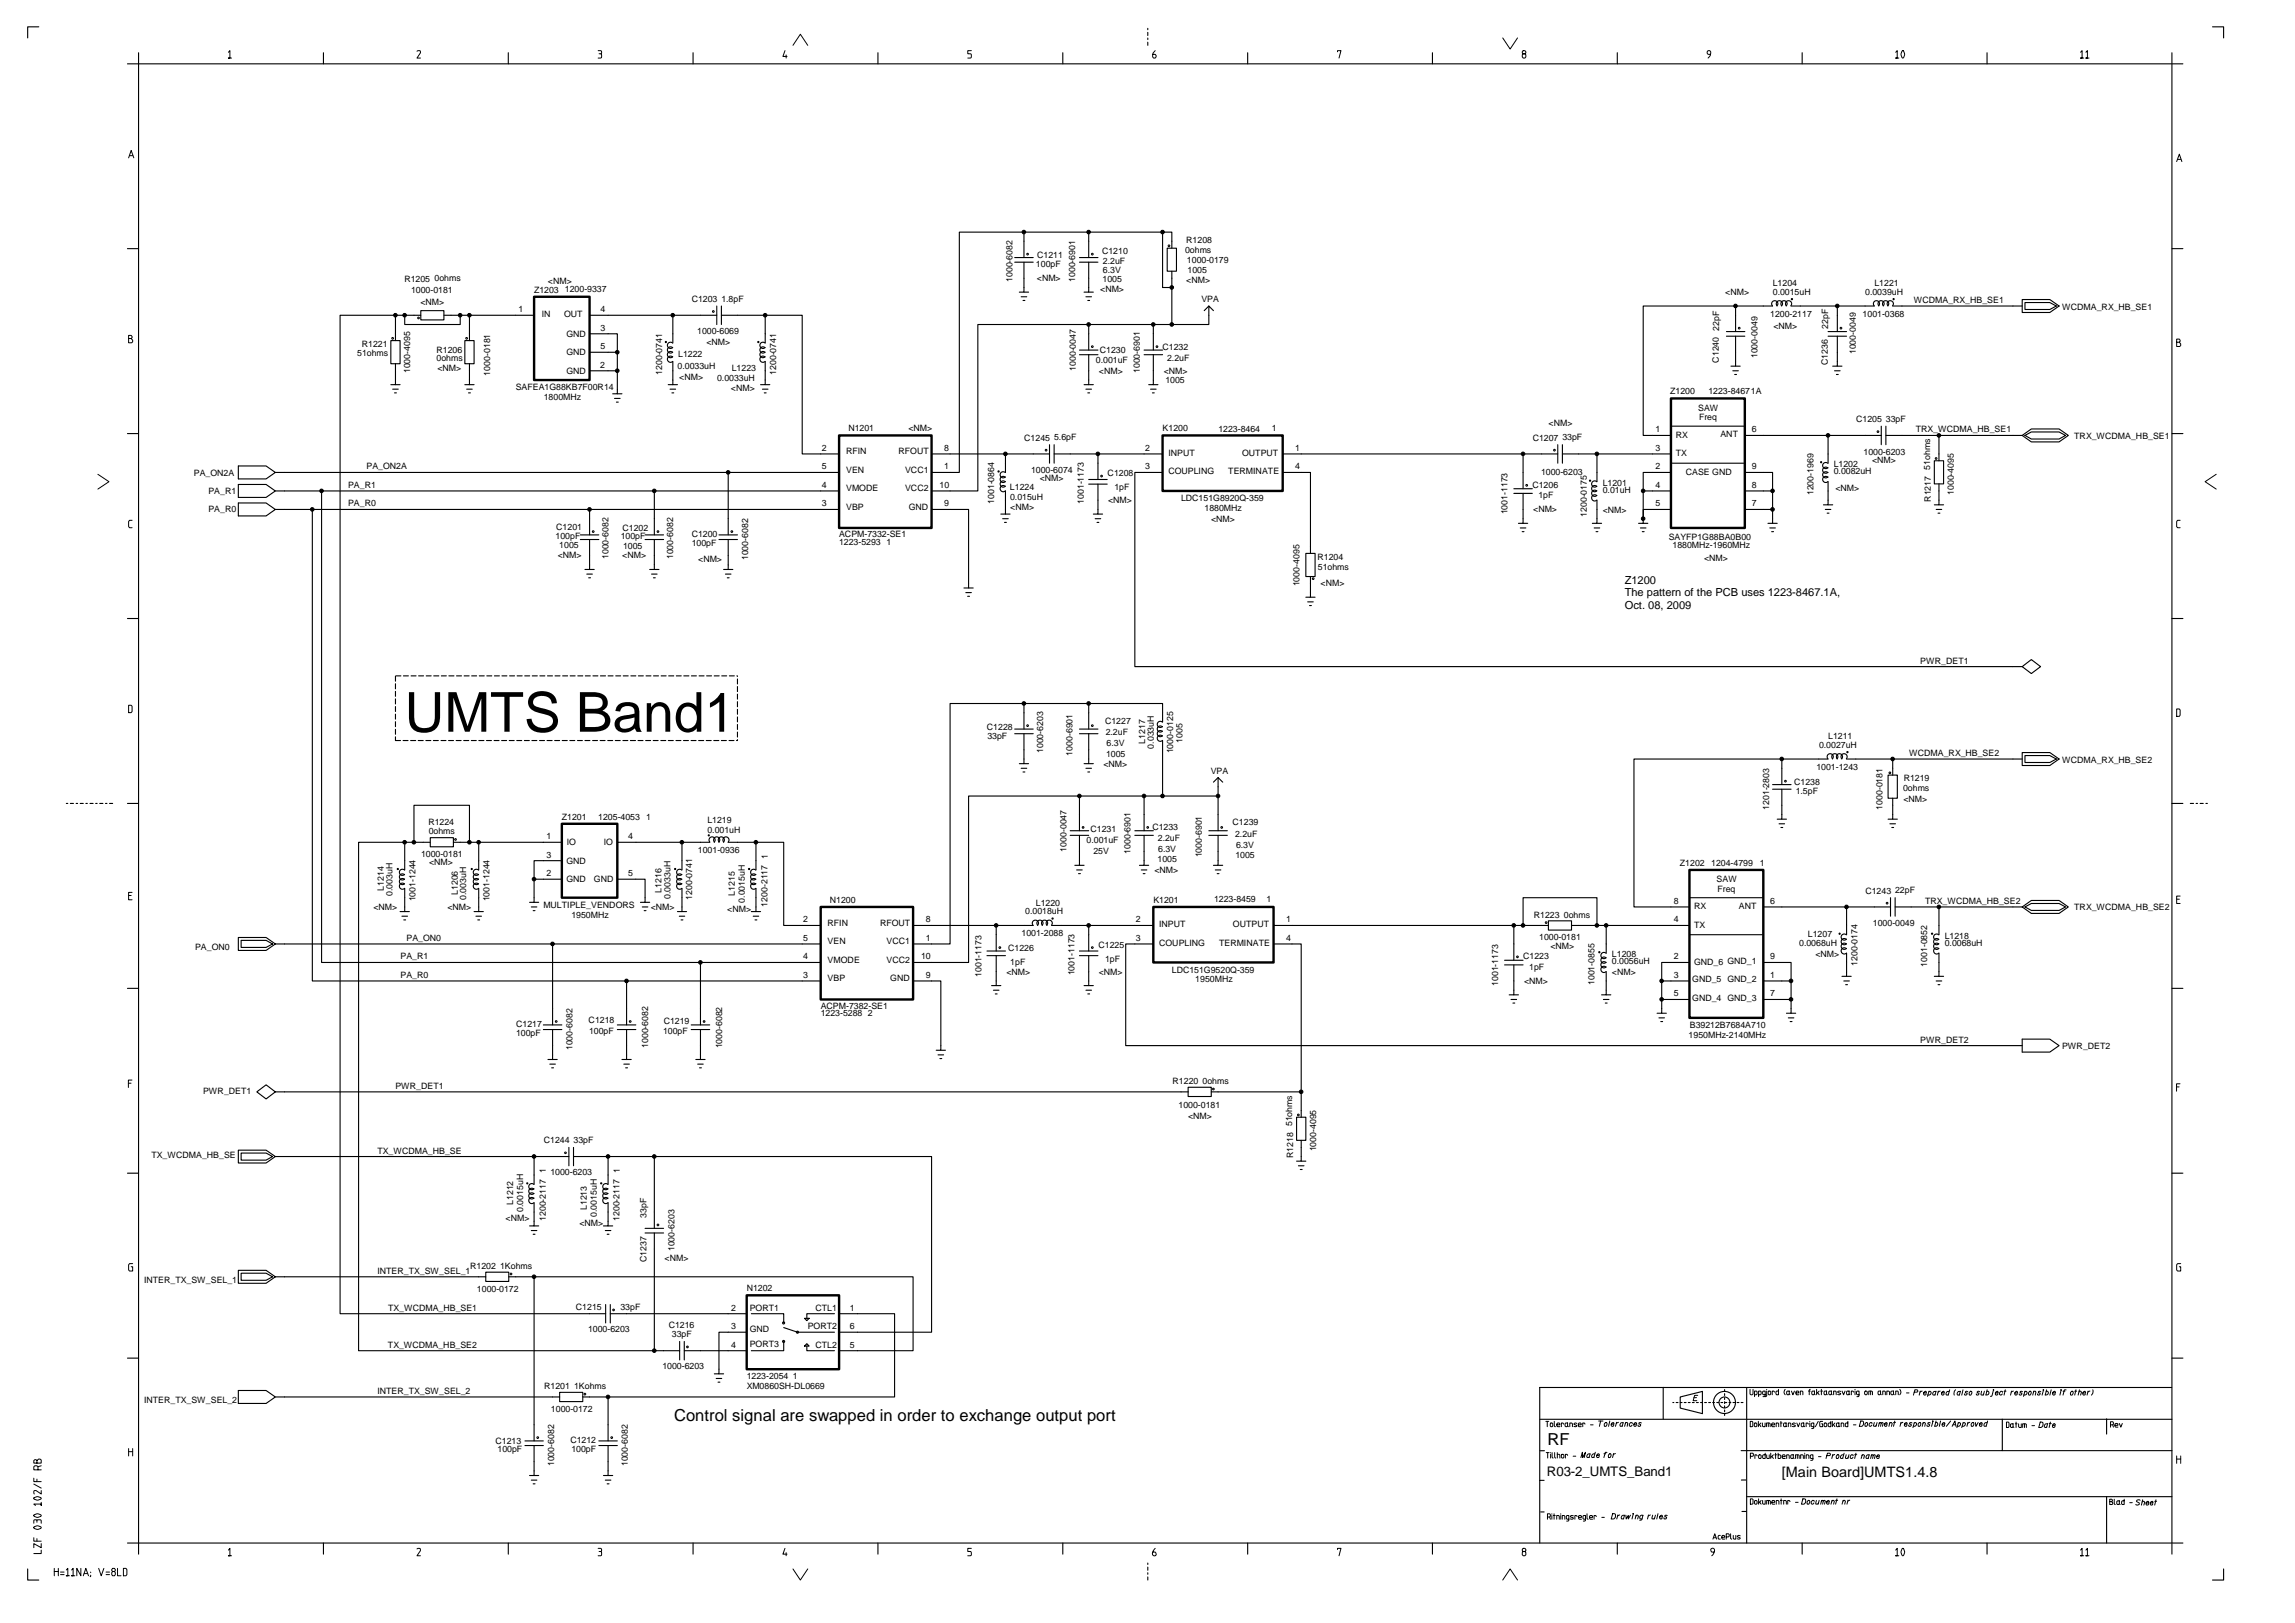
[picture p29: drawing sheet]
<svg xmlns="http://www.w3.org/2000/svg" width="420mm" height="297mm" viewBox="0 0 420 297" stroke-linecap="round" stroke-linejoin="round" font-family="sans-serif">
<defs><g id="words">
<text font-size="10.1" x="74.1" y="133.9">UMTS Band1</text>
<g font-size="3">
<text x="123.4" y="260.1">Control signal are swapped in order to exchange output port</text>
<text x="283.3" y="264.4">RF</text>
</g>
<text font-size="2.6" x="326.2" y="270.3">[Main Board]UMTS1.4.8</text>
<text font-size="2.4" x="283.2" y="270.1">R03-2_UMTS_Band1</text>
<g font-size="2">
<text x="297.4" y="106.8">Z1200</text>
<text x="297.4" y="109.1">The pattern of the PCB uses 1223-8467.1A,</text>
<text x="297.4" y="111.4">Oct. 08, 2009</text>
</g>
<g font-size="1.6">
<text x="189.9" y="47.3">C1211</text>
<text x="201.8" y="46.5">C1210</text>
<text x="217" y="46.4">0ohms</text>
<text x="217.2" y="44.5">R1208</text>
<text x="74" y="51.5">R1205</text>
<text x="75.3" y="53.6">1000-0181</text>
<text x="79.6" y="51.4">0ohms</text>
<text x="97.8" y="53.6">Z1203</text>
<text x="100.3" y="52">&lt;NM&gt;</text>
<text x="103.4" y="53.4">1200-9337</text>
<text x="185.4" y="51.6" transform="rotate(-90 185.4 51.6)">1000-6082</text>
<text x="189.7" y="48.8">100pF</text>
<text x="189.8" y="51.5">&lt;NM&gt;</text>
<text x="196.8" y="51.6" transform="rotate(-90 196.8 51.6)">1000-6901</text>
<text x="201.4" y="53.4">&lt;NM&gt;</text>
<text x="201.9" y="51.7">1005</text>
<text x="201.9" y="48.3">2.2uF</text>
<text x="201.9" y="50">6.3V</text>
<text x="217.2" y="51.9">&lt;NM&gt;</text>
<text x="217.3" y="48.1">1000-0179</text>
<text x="217.4" y="50">1005</text>
<text x="324.6" y="52.4">L1204</text>
<text x="343.2" y="52.4">L1221</text>
<text x="77" y="55.8">&lt;NM&gt;</text>
<text x="94.9" y="57.1">1</text>
<text x="99.2" y="58">IN</text>
<text x="103.3" y="58">OUT</text>
<text x="109.9" y="57.1">4</text>
<text x="126.6" y="55.2">C1203</text>
<text x="132.1" y="55.2">1.8pF</text>
<text x="220" y="55.3">VPA</text>
<text x="315.9" y="54.1">&lt;NM&gt;</text>
<text x="324.1" y="58">1200-2117</text>
<text x="324.6" y="54.1">0.0015uH</text>
<text x="341" y="58">1001-0368</text>
<text x="341.5" y="54.1">0.0039uH</text>
<text x="350.4" y="55.5">WCDMA_RX_HB_SE1</text>
<text x="377.5" y="56.7">WCDMA_RX_HB_SE1</text>
<text x="65.4" y="65.1">51ohms</text>
<text x="66.2" y="63.4">R1221</text>
<text x="79.9" y="64.6">R1206</text>
<text x="103.7" y="61.6">GND</text>
<text x="103.7" y="65">GND</text>
<text x="109.9" y="63.9">5</text>
<text x="109.9" y="60.5">3</text>
<text x="124.2" y="65.4">L1222</text>
<text x="127.6" y="61.2">1000-6069</text>
<text x="129.3" y="63.2">&lt;NM&gt;</text>
<text x="201.3" y="64.6">C1230</text>
<text x="212.8" y="64.1">C1232</text>
<text x="314.7" y="60.5" transform="rotate(-90 314.7 60.5)">22pF</text>
<text x="321.7" y="65.6" transform="rotate(-90 321.7 65.6)">1000-0049</text>
<text x="324.7" y="60.3">&lt;NM&gt;</text>
<text x="334.7" y="60.2" transform="rotate(-90 334.7 60.2)">22pF</text>
<text x="339.7" y="64.8" transform="rotate(-90 339.7 64.8)">1000-0049</text>
<text x="75.1" y="68.3" transform="rotate(-90 75.1 68.3)">1000-4095</text>
<text x="79.9" y="66.1">0ohms</text>
<text x="80.1" y="68">&lt;NM&gt;</text>
<text x="89.8" y="68.7" transform="rotate(-90 89.8 68.7)">1000-0181</text>
<text x="94.4" y="71.4">SAFEA1G88KB7F00R14</text>
<text x="103.7" y="68.4">GND</text>
<text x="109.9" y="67.3">2</text>
<text x="121.2" y="68.6" transform="rotate(-90 121.2 68.6)">1200-0741</text>
<text x="124" y="67.5">0.0033uH</text>
<text x="124.4" y="69.6">&lt;NM&gt;</text>
<text x="131.3" y="69.7">0.0033uH</text>
<text x="133.8" y="71.5">&lt;NM&gt;</text>
<text x="134" y="67.9">L1223</text>
<text x="142.1" y="68.6" transform="rotate(-90 142.1 68.6)">1200-0741</text>
<text x="197" y="67.9" transform="rotate(-90 197 67.9)">1000-0047</text>
<text x="200.6" y="66.4">0.001uF</text>
<text x="201.2" y="68.4">&lt;NM&gt;</text>
<text x="208.6" y="68.3" transform="rotate(-90 208.6 68.3)">1000-6901</text>
<text x="213.1" y="68.4">&lt;NM&gt;</text>
<text x="213.3" y="70.2">1005</text>
<text x="213.7" y="66">2.2uF</text>
<text x="314.7" y="66.4" transform="rotate(-90 314.7 66.4)">C1240</text>
<text x="334.7" y="66.8" transform="rotate(-90 334.7 66.8)">C1236</text>
<text x="99.6" y="73.2">1800MHz</text>
<text x="283.5" y="77.9">&lt;NM&gt;</text>
<text x="305.8" y="72.2">Z1200</text>
<text x="310.9" y="75.2">SAW</text>
<text x="311.1" y="76.9">Freq</text>
<text x="312.8" y="72.1">1223-84671A</text>
<text x="339.8" y="77.2">C1205</text>
<text x="345.3" y="77.2">33pF</text>
<text x="150.4" y="82.5">2</text>
<text x="154.9" y="83.1">RFIN</text>
<text x="155.3" y="78.9">N1201</text>
<text x="164.5" y="83.1">RFOUT</text>
<text x="166.3" y="78.9">&lt;NM&gt;</text>
<text x="172.9" y="82.5">8</text>
<text x="187.5" y="80.6">C1245</text>
<text x="193" y="80.6">5.6pF</text>
<text x="209.7" y="82.5">2</text>
<text x="212.8" y="78.9">K1200</text>
<text x="213.9" y="83.4">INPUT</text>
<text x="223.1" y="79">1223-8464</text>
<text x="227.4" y="83.4">OUTPUT</text>
<text x="232.8" y="78.9">1</text>
<text x="237.1" y="82.5">1</text>
<text x="280.6" y="80.6">C1207</text>
<text x="286" y="80.6">33pF</text>
<text x="303.1" y="79.1">1</text>
<text x="303.1" y="82.5">3</text>
<text x="306.8" y="83.5">TX</text>
<text x="306.8" y="80.2">RX</text>
<text x="315" y="80">ANT</text>
<text x="320.7" y="79.1">6</text>
<text x="341.2" y="83.3">1000-6203</text>
<text x="350.7" y="79.1">TRX_WCDMA_HB_SE1</text>
<text x="379.7" y="80.3">TRX_WCDMA_HB_SE1</text>
<text x="35.5" y="87.1">PA_ON2A</text>
<text x="63.7" y="89.3">PA_R1</text>
<text x="67.1" y="85.9">PA_ON2A</text>
<text x="150.4" y="89.3">4</text>
<text x="150.4" y="85.9">5</text>
<text x="154.9" y="86.5">VEN</text>
<text x="154.9" y="89.9">VMODE</text>
<text x="165.7" y="86.5">VCC1</text>
<text x="165.7" y="89.9">VCC2</text>
<text x="172" y="89.3">10</text>
<text x="172.9" y="85.9">1</text>
<text x="184.9" y="89.8">L1224</text>
<text x="188.8" y="86.5">1000-6074</text>
<text x="190.3" y="88.1">&lt;NM&gt;</text>
<text x="202.8" y="87.2">C1208</text>
<text x="204" y="89.7">1pF</text>
<text x="209.7" y="85.9">3</text>
<text x="213.9" y="86.8">COUPLING</text>
<text x="224.9" y="86.8">TERMINATE</text>
<text x="237.1" y="85.9">4</text>
<text x="280.6" y="89.3">C1206</text>
<text x="282.1" y="87">1000-6203</text>
<text x="293.4" y="88.9">L1201</text>
<text x="303.1" y="89.3">4</text>
<text x="303.1" y="85.9">2</text>
<text x="308.6" y="87">CASE GND</text>
<text x="320.7" y="85.9">9</text>
<text x="320.7" y="89.3">8</text>
<text x="335.7" y="85.5">L1202</text>
<text x="335.7" y="86.8">0.0082uH</text>
<text x="336" y="89.8">&lt;NM&gt;</text>
<text x="342.7" y="84.7">&lt;NM&gt;</text>
<text x="353.3" y="86" transform="rotate(-90 353.3 86)">51ohms</text>
<text x="38.2" y="90.4">PA_R1</text>
<text x="38.2" y="93.8">PA_R0</text>
<text x="63.7" y="92.7">PA_R0</text>
<text x="150.4" y="92.7">3</text>
<text x="154.9" y="93.3">VBP</text>
<text x="166.4" y="93.3">GND</text>
<text x="172.9" y="92.7">9</text>
<text x="182" y="92.2" transform="rotate(-90 182 92.2)">1001-0864</text>
<text x="184.9" y="91.5">0.015uH</text>
<text x="185" y="93.3">&lt;NM&gt;</text>
<text x="198.4" y="92.2" transform="rotate(-90 198.4 92.2)">1001-1173</text>
<text x="202.9" y="92.1">&lt;NM&gt;</text>
<text x="216.2" y="91.7">LDC151G8920Q-359</text>
<text x="220.5" y="93.5">1880MHz</text>
<text x="221.7" y="95.6">&lt;NM&gt;</text>
<text x="276" y="94.1" transform="rotate(-90 276 94.1)">1001-1173</text>
<text x="280.7" y="93.8">&lt;NM&gt;</text>
<text x="281.7" y="91.2">1pF</text>
<text x="290.5" y="94.6" transform="rotate(-90 290.5 94.6)">1200-0175</text>
<text x="293.4" y="93.9">&lt;NM&gt;</text>
<text x="293.4" y="90.2">0.01uH</text>
<text x="303.1" y="92.7">5</text>
<text x="320.7" y="92.7">7</text>
<text x="332" y="90.6" transform="rotate(-90 332 90.6)">1200-1969</text>
<text x="353.5" y="91.8" transform="rotate(-90 353.5 91.8)">R1217</text>
<text x="357.7" y="90.6" transform="rotate(-90 357.7 90.6)">1000-4095</text>
<text x="101.7" y="98.6">100pF</text>
<text x="101.8" y="97">C1201</text>
<text x="102.4" y="100.4">1005</text>
<text x="113.6" y="98.7">100pF</text>
<text x="114" y="97.2">C1202</text>
<text x="114.1" y="100.6">1005</text>
<text x="126.6" y="98.3">C1200</text>
<text x="126.6" y="100">100pF</text>
<text x="153.6" y="98.4">ACPM-7332-SE1</text>
<text x="153.6" y="99.7">1223-5293</text>
<text x="162.3" y="99.7">1</text>
<text x="305.5" y="98.8">SAYFP1G88BA0B00</text>
<text x="306.2" y="100.3">1880MHz-1960MHz</text>
<text x="102.1" y="102.2">&lt;NM&gt;</text>
<text x="111.4" y="102.3" transform="rotate(-90 111.4 102.3)">1000-6082</text>
<text x="113.9" y="102">&lt;NM&gt;</text>
<text x="123.3" y="102.4" transform="rotate(-90 123.3 102.4)">1000-6082</text>
<text x="127.8" y="102.8">&lt;NM&gt;</text>
<text x="137" y="102.5" transform="rotate(-90 137 102.5)">1000-6082</text>
<text x="237.9" y="107.3" transform="rotate(-90 237.9 107.3)">1000-4095</text>
<text x="241.2" y="102.5">R1204</text>
<text x="241.3" y="104.4">51ohms</text>
<text x="241.8" y="107.3">&lt;NM&gt;</text>
<text x="312" y="102.7">&lt;NM&gt;</text>
<text x="351.6" y="121.4">PWR_DET1</text>
<text x="180.7" y="133.7">C1228</text>
<text x="180.8" y="135.3">33pF</text>
<text x="191" y="137.8" transform="rotate(-90 191 137.8)">1000-6203</text>
<text x="202.3" y="132.5">C1227</text>
<text x="202.4" y="134.6">2.2uF</text>
<text x="202.6" y="136.5">6.3V</text>
<text x="209.6" y="136.1" transform="rotate(-90 209.6 136.1)">L1217</text>
<text x="211.3" y="137" transform="rotate(-90 211.3 137)">0.033uH</text>
<text x="214.8" y="137.9" transform="rotate(-90 214.8 137.9)">1000-0125</text>
<text x="216.5" y="136" transform="rotate(-90 216.5 136)">1005</text>
<text x="333" y="137">0.0027uH</text>
<text x="334.7" y="135.3">L1211</text>
<text x="196.4" y="138.3" transform="rotate(-90 196.4 138.3)">1000-6901</text>
<text x="202" y="140.3">&lt;NM&gt;</text>
<text x="202.5" y="138.5">1005</text>
<text x="221.6" y="141.6">VPA</text>
<text x="328.5" y="143.7">C1238</text>
<text x="332.5" y="140.9">1001-1243</text>
<text x="348.5" y="143">R1219</text>
<text x="349.5" y="138.4">WCDMA_RX_HB_SE2</text>
<text x="377.5" y="139.6">WCDMA_RX_HB_SE2</text>
<text x="323.9" y="148.2" transform="rotate(-90 323.9 148.2)">1201-2803</text>
<text x="328.7" y="145.4">1.5pF</text>
<text x="344.6" y="148.2" transform="rotate(-90 344.6 148.2)">1000-0181</text>
<text x="348.4" y="144.8">0ohms</text>
<text x="348.5" y="146.8">&lt;NM&gt;</text>
<text x="78.4" y="151">R1224</text>
<text x="78.5" y="152.7">0ohms</text>
<text x="100" y="153.6">1</text>
<text x="102.9" y="150">Z1201</text>
<text x="103.7" y="154.7">IO</text>
<text x="109.5" y="150.1">1205-4053</text>
<text x="110.5" y="154.7">IO</text>
<text x="115" y="153.6">4</text>
<text x="118.3" y="150">1</text>
<text x="129.5" y="152.4">0.001uH</text>
<text x="129.5" y="150.7">L1219</text>
<text x="195.3" y="155.9" transform="rotate(-90 195.3 155.9)">1000-0047</text>
<text x="198.9" y="154.4">0.001uF</text>
<text x="199.7" y="152.2">C1231</text>
<text x="211" y="152">C1233</text>
<text x="212" y="154">2.2uF</text>
<text x="212" y="156">6.3V</text>
<text x="225.7" y="151">C1239</text>
<text x="226.1" y="153.2">2.2uF</text>
<text x="226.3" y="155.1">6.3V</text>
<text x="77.1" y="156.9">1000-0181</text>
<text x="78.6" y="158.3">&lt;NM&gt;</text>
<text x="100" y="160.4">2</text>
<text x="100" y="157">3</text>
<text x="103.7" y="161.5">GND</text>
<text x="103.7" y="158.1">GND</text>
<text x="108.7" y="161.5">GND</text>
<text x="115" y="160.4">5</text>
<text x="127.8" y="156.1">1001-0936</text>
<text x="140.6" y="157.2" transform="rotate(-90 140.6 157.2)">1</text>
<text x="200.2" y="156.2">25V</text>
<text x="207" y="156.3" transform="rotate(-90 207 156.3)">1000-6901</text>
<text x="211.4" y="159.7">&lt;NM&gt;</text>
<text x="211.9" y="157.8">1005</text>
<text x="220" y="156.9" transform="rotate(-90 220 156.9)">1000-6901</text>
<text x="226.2" y="157.1">1005</text>
<text x="307.6" y="158.5">Z1202</text>
<text x="313.3" y="158.6">1204-4799</text>
<text x="314.3" y="161.5">SAW</text>
<text x="322.2" y="158.6">1</text>
<text x="68.4" y="166.6">&lt;NM&gt;</text>
<text x="70.3" y="163" transform="rotate(-90 70.3 163)">L1214</text>
<text x="71.8" y="164" transform="rotate(-90 71.8 164)">0.003uH</text>
<text x="76.1" y="165" transform="rotate(-90 76.1 165)">1001-1244</text>
<text x="81.9" y="166.6">&lt;NM&gt;</text>
<text x="83.8" y="163.8" transform="rotate(-90 83.8 163.8)">L1206</text>
<text x="85.4" y="164.7" transform="rotate(-90 85.4 164.7)">0.003uH</text>
<text x="89.6" y="165" transform="rotate(-90 89.6 165)">1001-1244</text>
<text x="99.5" y="166.1">MULTIPLE_VENDORS</text>
<text x="104.6" y="168">1950MHz</text>
<text x="119.1" y="166.6">&lt;NM&gt;</text>
<text x="121.1" y="163.4" transform="rotate(-90 121.1 163.4)">L1216</text>
<text x="122.8" y="164.5" transform="rotate(-90 122.8 164.5)">0.0033uH</text>
<text x="126.7" y="164.7" transform="rotate(-90 126.7 164.7)">1200-0741</text>
<text x="133.1" y="166.9">&lt;NM&gt;</text>
<text x="134.5" y="164" transform="rotate(-90 134.5 164)">L1215</text>
<text x="136.4" y="165.2" transform="rotate(-90 136.4 165.2)">0.0015uH</text>
<text x="140.5" y="165.9" transform="rotate(-90 140.5 165.9)">1200-2117</text>
<text x="151.9" y="165.2">N1200</text>
<text x="187.7" y="167.3">0.0018uH</text>
<text x="189.6" y="165.8">L1220</text>
<text x="211.1" y="165.2">K1201</text>
<text x="222.3" y="165.1">1223-8459</text>
<text x="231.9" y="165.1">1</text>
<text x="280.8" y="167.9">R1223</text>
<text x="286.3" y="168">0ohms</text>
<text x="306.4" y="165.4">8</text>
<text x="310.2" y="166.5">RX</text>
<text x="314.4" y="163.2">Freq</text>
<text x="318.4" y="166.3">ANT</text>
<text x="324.1" y="165.4">6</text>
<text x="341.5" y="163.5">C1243</text>
<text x="347" y="163.5">22pF</text>
<text x="352.4" y="165.4">TRX_WCDMA_HB_SE2</text>
<text x="379.7" y="166.6">TRX_WCDMA_HB_SE2</text>
<text x="35.7" y="173.9">PA_ON0</text>
<text x="74.4" y="172.2">PA_ON0</text>
<text x="147.1" y="172.2">5</text>
<text x="147.1" y="168.8">2</text>
<text x="151.5" y="169.4">RFIN</text>
<text x="151.5" y="172.8">VEN</text>
<text x="161.1" y="169.4">RFOUT</text>
<text x="162.3" y="172.8">VCC1</text>
<text x="169.5" y="172.2">1</text>
<text x="169.5" y="168.8">8</text>
<text x="187" y="171.4">1001-2088</text>
<text x="201.1" y="173.5">C1225</text>
<text x="208" y="172.2">3</text>
<text x="208" y="168.8">2</text>
<text x="212.2" y="173.1">COUPLING</text>
<text x="212.2" y="169.7">INPUT</text>
<text x="223.2" y="173.1">TERMINATE</text>
<text x="225.7" y="169.7">OUTPUT</text>
<text x="235.4" y="168.8">1</text>
<text x="235.4" y="172.2">4</text>
<text x="281.8" y="172">1000-0181</text>
<text x="283.8" y="173.8">&lt;NM&gt;</text>
<text x="306.4" y="168.8">4</text>
<text x="310.2" y="169.8">TX</text>
<text x="329.4" y="173.1">0.0068uH</text>
<text x="331" y="171.4">L1207</text>
<text x="342.9" y="169.5">1000-0049</text>
<text x="356" y="173.1">0.0068uH</text>
<text x="356" y="171.8">L1218</text>
<text x="73.3" y="179">PA_R0</text>
<text x="73.3" y="175.6">PA_R1</text>
<text x="147.1" y="175.6">4</text>
<text x="147.1" y="179">3</text>
<text x="151.5" y="176.2">VMODE</text>
<text x="151.5" y="179.5">VBP</text>
<text x="162.3" y="176.2">VCC2</text>
<text x="163" y="179.5">GND</text>
<text x="168.6" y="175.6">10</text>
<text x="169.5" y="179">9</text>
<text x="179.7" y="178.8" transform="rotate(-90 179.7 178.8)">1001-1173</text>
<text x="184.2" y="178.4">&lt;NM&gt;</text>
<text x="184.6" y="174.1">C1226</text>
<text x="185" y="176.6">1pF</text>
<text x="196.7" y="178.5" transform="rotate(-90 196.7 178.5)">1001-1173</text>
<text x="201.2" y="178.4">&lt;NM&gt;</text>
<text x="202.3" y="176">1pF</text>
<text x="214.5" y="178">LDC151G9520Q-359</text>
<text x="218.8" y="179.8">1950MHz</text>
<text x="278.9" y="175.6">C1223</text>
<text x="280" y="177.5">1pF</text>
<text x="295.1" y="178.5">&lt;NM&gt;</text>
<text x="295.1" y="175.2">L1208</text>
<text x="295.1" y="176.5">0.0056uH</text>
<text x="306.4" y="175.6">2</text>
<text x="306.4" y="179">3</text>
<text x="309.8" y="179.8">GND_5 GND_2</text>
<text x="310.1" y="176.6">GND_6 GND_1</text>
<text x="324.1" y="179">1</text>
<text x="324.1" y="175.6">9</text>
<text x="332.3" y="175.1">&lt;NM&gt;</text>
<text x="340.1" y="176.8" transform="rotate(-90 340.1 176.8)">1200-0174</text>
<text x="352.8" y="176.9" transform="rotate(-90 352.8 176.9)">1001-0852</text>
<text x="150.3" y="184.7">ACPM-7382-SE1</text>
<text x="158.9" y="186">2</text>
<text x="274.3" y="180.4" transform="rotate(-90 274.3 180.4)">1001-1173</text>
<text x="279" y="180">&lt;NM&gt;</text>
<text x="291.9" y="180.3" transform="rotate(-90 291.9 180.3)">1001-0855</text>
<text x="306.4" y="182.4">5</text>
<text x="309.8" y="183.2">GND_4 GND_3</text>
<text x="324.1" y="182.4">7</text>
<text x="94.5" y="189.7">100pF</text>
<text x="94.5" y="187.9">C1217</text>
<text x="107.8" y="187.2">C1218</text>
<text x="107.8" y="189.3">100pF</text>
<text x="118.7" y="191.8" transform="rotate(-90 118.7 191.8)">1000-6082</text>
<text x="121.4" y="189.3">100pF</text>
<text x="121.5" y="187.3">C1219</text>
<text x="132.2" y="191.9" transform="rotate(-90 132.2 191.9)">1000-6082</text>
<text x="150.3" y="186">1223-5288</text>
<text x="309.1" y="190">1950MHz-2140MHz</text>
<text x="309.4" y="188.2">B39212B7684A710</text>
<text x="351.6" y="190.8">PWR_DET2</text>
<text x="377.5" y="191.9">PWR_DET2</text>
<text x="104.8" y="192.2" transform="rotate(-90 104.8 192.2)">1000-6082</text>
<text x="37.2" y="200.3">PWR_DET1</text>
<text x="72.4" y="199.3">PWR_DET1</text>
<text x="214.7" y="198.4">R1220</text>
<text x="215.8" y="202.7">1000-0181</text>
<text x="220.2" y="198.4">0ohms</text>
<text x="99.6" y="209.2">C1244</text>
<text x="105" y="209.2">33pF</text>
<text x="217.5" y="204.8">&lt;NM&gt;</text>
<text x="236.6" y="206.1" transform="rotate(-90 236.6 206.1)">51ohms</text>
<text x="27.7" y="212">TX_WCDMA_HB_SE</text>
<text x="69.1" y="211.1">TX_WCDMA_HB_SE</text>
<text x="99.9" y="214.8" transform="rotate(-90 99.9 214.8)">1</text>
<text x="100.8" y="215">1000-6203</text>
<text x="113.5" y="214.8" transform="rotate(-90 113.5 214.8)">1</text>
<text x="236.7" y="212" transform="rotate(-90 236.7 212)">R1218</text>
<text x="240.9" y="210.7" transform="rotate(-90 240.9 210.7)">1000-4095</text>
<text x="93.9" y="220.5" transform="rotate(-90 93.9 220.5)">L1212</text>
<text x="95.8" y="221.8" transform="rotate(-90 95.8 221.8)">0.0015uH</text>
<text x="107.4" y="221.5" transform="rotate(-90 107.4 221.5)">L1213</text>
<text x="92.6" y="223.5">&lt;NM&gt;</text>
<text x="99.9" y="223.5" transform="rotate(-90 99.9 223.5)">1200-2117</text>
<text x="106.1" y="224.4">&lt;NM&gt;</text>
<text x="109.3" y="222.7" transform="rotate(-90 109.3 222.7)">0.0015uH</text>
<text x="113.4" y="223.5" transform="rotate(-90 113.4 223.5)">1200-2117</text>
<text x="118.4" y="222.9" transform="rotate(-90 118.4 222.9)">33pF</text>
<text x="69.1" y="233.1">INTER_TX_SW_SEL_1</text>
<text x="86.1" y="232.3">R1202 1Kohms</text>
<text x="118.3" y="231" transform="rotate(-90 118.3 231)">C1237</text>
<text x="121.7" y="230.8">&lt;NM&gt;</text>
<text x="123.5" y="229" transform="rotate(-90 123.5 229)">1000-6203</text>
<text x="26.4" y="234.8">INTER_TX_SW_SEL_1</text>
<text x="71" y="239.9">TX_WCDMA_HB_SE1</text>
<text x="87.3" y="236.4">1000-0172</text>
<text x="105.4" y="239.8">C1215</text>
<text x="113.6" y="239.8">33pF</text>
<text x="133.9" y="239.9">2</text>
<text x="136.7" y="236.3">N1202</text>
<text x="137.3" y="239.9">PORT1</text>
<text x="149.3" y="239.9">CTL1</text>
<text x="155.6" y="239.9">1</text>
<text x="107.7" y="243.7">1000-6203</text>
<text x="122.4" y="243">C1216</text>
<text x="123" y="244.7">33pF</text>
<text x="133.9" y="243.3">3</text>
<text x="137.3" y="243.7">GND</text>
<text x="147.9" y="243.3">PORT2</text>
<text x="155.6" y="243.3">6</text>
<text x="71" y="246.7">TX_WCDMA_HB_SE2</text>
<text x="121.3" y="250.5">1000-6203</text>
<text x="133.9" y="246.7">4</text>
<text x="137.3" y="246.6">PORT3</text>
<text x="149.3" y="246.7">CTL2</text>
<text x="155.6" y="246.7">5</text>
<text x="26.4" y="256.8">INTER_TX_SW_SEL_2</text>
<text x="69.1" y="255.1">INTER_TX_SW_SEL_2</text>
<text x="99.6" y="254.3">R1201 1Kohms</text>
<text x="136.7" y="252.4">1223-2054</text>
<text x="136.7" y="254.1">XM0860SH-DL0669</text>
<text x="145.1" y="252.3">1</text>
<text x="100.9" y="258.4">1000-0172</text>
<text x="90.7" y="264.2">C1213</text>
<text x="91.1" y="265.8">100pF</text>
<text x="101.4" y="268.4" transform="rotate(-90 101.4 268.4)">1000-6082</text>
<text x="104.4" y="264.1">C1212</text>
<text x="104.6" y="265.8">100pF</text>
<text x="115" y="268.4" transform="rotate(-90 115 268.4)">1000-6082</text>
</g>
</g></defs>
<g fill="none" stroke="#000" stroke-width=".2">
<path d="M7.1 4.9h-2v2M23.3 11.7h376.3M25.4 9.7v274.7M59.2 9.7v2M93.1 9.7v2M126.9 9.7v2M160.7 9.7v2M194.6 9.7v2M210.1 5.2v.2M210.1 5.9v.6M210.1 7v.2M210.1 7.7v.6"/>
<path d="M228.4 9.7v2M262.2 9.7v2M296.1 9.7v2M329.9 9.7v2M363.8 9.7v2M397.6 9.7v274.7M405.1 4.9h2v2M23.3 45.5h2.1M72.4 57.7v4.6M74.1 57.7v1.7h10.2v-1.7M77 56.9h4.3v1.6h-4.3zM77 57.7h-14.7v182.7h48.6"/>
<path d="M81.3 57.7h16.5M85.9 57.7v4.6M107.9 57.7h23.3M123.2 57.7v5.1M131.2 56v3.4M132.1 57.7h14.8v25.4h6.7M132.1 56v3.4M140.1 57.7v5.1M185.8 47.1h3.4M185.8 48h3.4M187 54.3h1M187.3 55h.3"/>
<path d="M187.5 48v5.5h-.9M187.5 42.5v4.6M187.5 53.5h.8M197.6 47.1h3.4M197.6 48h3.4M198.8 54.3h1M199.1 55h.4M199.3 48v5.5h-.8M199.3 42.5v4.6M199.3 59.4v4.7M199.3 53.5h.9M211.1 59.4h-32.1v30.5h-8.5"/>
<path d="M212.8 42.5v10.1h1.7M213.7 45.4h1.7v4.2h-1.7zM214.5 45.4v-2.9h-38.9v44h-5.1M214.5 49.6v9.8M221.3 56l-.8 .9M222.2 56.9l-.9-.9v3.4h-10.2v4.7M317.7 56v4.7M324.5 56h-23.7v23.7h5.1M326.2 56a.56 .56 0 0 0-.1-.8 .56 .56 0 0 0-.8 0 .56 .56 0 0 0 0 .8 .57 .57 0 0 0 0-.8 .57 .57 0 0 0-.8 0 .57 .57 0 0 0 0 .8M327.9 56a.56 .56 0 0 0-.1-.8 .56 .56 0 0 0-.8 0 .56 .56 0 0 0 0 .8 .57 .57 0 0 0 0-.8 .57 .57 0 0 0-.8 0 .57 .57 0 0 0 0 .8M327.9 56h15.2M336.4 56v4.7"/>
<path d="M345.6 56a.56 .56 0 0 0 0-.8 .56 .56 0 0 0-.8 0 .56 .56 0 0 0 0 .8 .57 .57 0 0 0 0-.8 .57 .57 0 0 0-.8 0 .57 .57 0 0 0 0 .8 .57 .57 0 0 0-.1-.8 .57 .57 0 0 0-.8 0 .57 .57 0 0 0 0 .8M346.5 56a.56 .56 0 0 0-.1-.8 .56 .56 0 0 0-.8 0 .56 .56 0 0 0 0 .8M346.5 56h23.7M370.2 54.8h5.1l1.7 1.2-1.7 1.2h-5.1zM370.7 55.4h4.6l1.2 .6-1.2 .6h-4.6zM397.6 45.5h2M23.3 79.4h2.1M71.6 62.3h1.6v4.3h-1.6zM71.9 71.2h1M72.2 71.9h.4M72.4 66.6v3.8h-.8M72.4 70.4h.8"/>
<path d="M85.1 62.3h1.7v4.3h-1.7zM85.4 71.2h1.1M85.8 71.9h.3M85.9 66.6v3.8h-.8M85.9 70.4h.9M107.9 61.1h5.1v11h-.8M107.9 67.9h5.1M107.9 64.5h5.1M112.5 72.9h1M112.8 73.6h.4M113 72.1h.9M122.7 71.2h1"/>
<path d="M123 71.9h.3M123.1 62.8a.57 .57 0 0 0-.8 0 .57 .57 0 0 0 .1 .8 .57 .57 0 0 0 .8 0M123.1 63.6a.57 .57 0 0 0-.8 .1 .57 .57 0 0 0 .1 .8 .57 .57 0 0 0 .8 0M123.1 64.5a.57 .57 0 0 0-.8 0 .57 .57 0 0 0 .1 .8 .57 .57 0 0 0 .8 0M123.1 65.3a.57 .57 0 0 0-.8 .1 .57 .57 0 0 0 .1 .8 .57 .57 0 0 0 .8-.1M123.2 66.2v4.2h-.9M123.2 70.4h.8M139.6 71.2h1M139.9 71.9h.4M140 62.8a.56 .56 0 0 0-.7 0 .56 .56 0 0 0 0 .8 .56 .56 0 0 0 .8 0 .57 .57 0 0 0-.8 0 .57 .57 0 0 0 0 .8 .57 .57 0 0 0 .8 .1M140 64.5a.56 .56 0 0 0-.7 0 .56 .56 0 0 0 0 .8 .56 .56 0 0 0 .8 0 .57 .57 0 0 0-.8 0 .57 .57 0 0 0 0 .8 .57 .57 0 0 0 .8 0M140.1 66.2v4.2h-.9"/>
<path d="M140.1 70.4h.8M197.6 64.1h3.4M197.6 64.9h3.4M198.8 71.2h1M199.1 71.9h.4M199.3 64.9v5.5h-.8M199.3 70.4h.9M209.5 64.1h3.3M209.5 64.9h3.3M210.6 71.2h1.1M211 71.9h.3M211.1 64.9v5.5h-.8"/>
<path d="M211.1 70.4h.9M305.9 78h13.5M316.1 60.7h3.3M316.1 61.5h3.3M317.2 67.9h1.1M317.6 68.5h.3M317.7 61.5v5.5h-.8M317.7 67h.9M319.4 79.7h25M334.7 79.7v5.1M334.7 60.7h3.4M334.7 61.5h3.4"/>
<path d="M335.9 67.9h1M336.2 68.5h.3M336.4 61.5v5.5h-.9M336.4 67h.8M344.4 78v3.4M345.3 79.7h24.9M345.3 78v3.4M355 79.7v4.6M370.2 79.7l1.7-1.2h5.1l1.7 1.2-1.7 1.2h-5.1zM370.7 79.7l1.2-.6h5.1l1.2 .6-1.2 .6h-5.1zM397.6 79.4h2M43.6 88.7h5.1l1.7 1.2-1.7 1.1h-5.1z"/>
<path d="M43.6 92.1h5.1l1.7 1.1-1.7 1.2h-5.1zM43.6 85.3h5.1l1.7 1.2-1.7 1.2h-5.1zM50.4 93.2h103.2M50.4 89.9h103.2M50.4 86.5h103.2M57.2 93.2v86.3h93.1M58.9 89.9v86.2h91.4M106.2 97.9h3.4M106.2 98.7h3.4M107.9 98.7v5.5h-.8M107.9 93.2v4.7M118.1 97.9h3.4"/>
<path d="M118.1 98.7h3.4M119.8 98.7v5.5h-.9M119.8 89.9v8M131.6 97.9h3.4M131.6 98.7h3.4M133.3 98.7v5.5h-.8M133.3 86.5v11.4M170.5 93.2h6.8v14.4h-.8M170.5 83.1h21.6M183.6 94.9h1M183.9 95.6h.3M184 86.5a.56 .56 0 0 0-.7 0 .56 .56 0 0 0 0 .8 .56 .56 0 0 0 .8 0"/>
<path d="M184 87.3a.56 .56 0 0 0-.7 .1 .56 .56 0 0 0 0 .7 .56 .56 0 0 0 .8 0 .57 .57 0 0 0-.8 .1 .57 .57 0 0 0 0 .8 .57 .57 0 0 0 .8 0M184 89a.56 .56 0 0 0-.7 0 .56 .56 0 0 0 0 .8 .56 .56 0 0 0 .8 0M184.1 89.9v4.2h-.9M184.1 83.1v3.4M184.1 94.1h.8M192.1 81.4v3.4M193 83.1h19.8M193 81.4v3.4M199.3 87.8h3.4M199.3 88.6h3.4M200.5 94.9h1M200.8 95.6h.4"/>
<path d="M201 88.6v5.5h-.8M201 83.1v4.7M201 94.1h.9M212.8 86.5h-5v35.5h162.4M234.8 86.5h5.1v14.8M234.8 83.1h50.4M277.1 89.5h3.4M277.1 90.3h3.4M278.3 96.6h1M278.7 97.3h.3M278.8 90.3v5.5h-.8M278.8 83.1v6.4"/>
<path d="M278.8 95.8h.9M285.2 81.4v3.4M286 83.1h19.9M286 81.4v3.4M291.9 96.6h1M292.2 97.3h.3M292.3 88.2a.56 .56 0 0 0-.8 0 .56 .56 0 0 0 .1 .8 .56 .56 0 0 0 .7 0M292.3 89a.56 .56 0 0 0-.8 0 .56 .56 0 0 0 .1 .8 .56 .56 0 0 0 .7 0 .57 .57 0 0 0-.7 .1 .57 .57 0 0 0 0 .8 .57 .57 0 0 0 .7 0M292.3 90.7a.56 .56 0 0 0-.8 0 .56 .56 0 0 0 .1 .8 .56 .56 0 0 0 .7 0M292.4 91.5v4.3h-.9M292.4 83.1v5.1M292.4 95.8h.8"/>
<path d="M300.3 96.6h1M300.7 97.3h.3M300.8 94.9v.9h-.8M300.8 89.9h5.1M300.8 95.8h.9M305.9 86.5h-5.1v8.4M305.9 93.2h-5.1v1.7M305.9 84.8h13.5M319.4 86.5h5.1v9.3h-.8M319.4 93.2h5.1M319.4 89.9h5.1M324 96.6h1"/>
<path d="M324.3 97.3h.4M324.5 95.8h.9M334.2 93.2h1M334.5 93.9h.3M334.6 87.3a.58 .58 0 0 0-.8 .1 .58 .58 0 0 0 .1 .8 .58 .58 0 0 0 .8 0v4.2h-.9M334.6 84.8a.57 .57 0 0 0-.8 0 .57 .57 0 0 0 .1 .8 .57 .57 0 0 0 .8 0M334.6 85.6a.57 .57 0 0 0-.8 .1 .57 .57 0 0 0 .1 .8 .57 .57 0 0 0 .8-.1M334.6 86.5a.57 .57 0 0 0-.8 0 .57 .57 0 0 0 .1 .8 .57 .57 0 0 0 .8 0M334.7 92.4h.8M354.1 84.3h1.7v4.3h-1.7zM354.5 93.2h1M354.8 93.9h.3"/>
<path d="M355 88.6v3.8h-.9M355 92.4h.8M23.3 113.2h2.1M107.4 105.1h1M107.8 105.7h.3M107.9 104.2h.9M119.3 105.1h1M119.6 105.7h.4M119.8 104.2h.8M132.8 105.1h1M133.1 105.7h.4M133.3 104.2h.9"/>
<path d="M176.8 108.5h1M177.2 109.1h.3M177.3 107.6h.9M239.1 101.3h1.7v4.2h-1.7zM239.4 110.2h1M239.7 110.8h.4M239.9 105.5v3.8h-.8M239.9 109.3h.9M397.6 113.2h2M72.4 123.8v.9M72.4 125.1v1M72.4 126.5v.9"/>
<path d="M72.4 127.9v.9M72.4 129.3v.9M72.4 130.7v.9M72.4 132.1v.9M72.4 133.5v.9M72.4 134.9v.6h.9M72.5 123.7h.9M73.8 135.5h.9M73.9 123.7h.9M75.2 135.5h.9M75.3 123.7h.9M76.6 135.5h.9"/>
<path d="M76.6 123.7h.9M78 135.5h.9M78 123.7h.9M79.3 135.5h1M79.4 123.7h.9M80.7 135.5h.9M80.8 123.7h.9M82.1 135.5h.9M82.2 123.7h.9M83.5 135.5h.9M83.6 123.7h.9M84.9 135.5h.9"/>
<path d="M85 123.7h.9M86.3 135.5h.9M86.3 123.7h1M87.7 135.5h.9M87.7 123.7h1M89.1 135.5h.9M89.1 123.7h.9M90.5 135.5h.9M90.5 123.7h.9M91.8 135.5h.9M91.9 123.7h.9M93.2 135.5h.9"/>
<path d="M93.3 123.7h.9M94.6 135.5h.9M94.7 123.7h.9M96 135.5h.9M96.1 123.7h.9M97.4 135.5h.9M97.4 123.7h1M98.8 135.5h.9M98.8 123.7h.9M100.1 135.5h1M100.2 123.7h.9M101.5 135.5h1"/>
<path d="M101.6 123.7h.9M102.9 135.5h1M103 123.7h.9M104.3 135.5h.9M104.4 123.7h.9M105.7 135.5h.9M105.8 123.7h.9M107.1 135.5h.9M107.2 123.7h.9M108.5 135.5h.9M108.6 123.7h.9M109.9 135.5h.9"/>
<path d="M109.9 123.7h1M111.3 135.5h.9M111.3 123.7h.9M112.6 135.5h.9M112.7 123.7h.9M114 135.5h.9M114.1 123.7h.9M115.4 135.5h.9M115.5 123.7h.9M116.8 135.5h.9M116.9 123.7h.9M118.2 135.5h.9"/>
<path d="M118.3 123.7h.9M119.6 135.5h.9M119.6 123.7h1M121 135.5h.9M121 123.7h1M122.4 135.5h.9M122.4 123.7h.9M123.8 135.5h.9M123.8 123.7h.9M125.1 135.5h.9M125.2 123.7h.9M126.5 135.5h.9"/>
<path d="M126.6 123.7h.9M127.9 135.5h.9M128 123.7h.9M129.3 135.5h.9M129.4 123.7h.9M130.7 135.5h.9M130.8 123.7h.9M132.1 135.5h.9M132.1 123.7h.9M133.5 135.5h.9M133.5 123.7h.9M134.9 123.7l.1 .1"/>
<path d="M135 135.4v.1h-.2M135 124.3v.9M135 125.6v1M135 127v1M135 128.4v.9M135 129.8v.9M135 131.2v.9M135 132.6v.9M135 134v.9M185.8 133.4h3.4M185.8 134.3h3.4M187.5 134.3v5.5h-.9"/>
<path d="M187.5 128.8v4.6M187.5 139.8h.8M197.6 133.4h3.4M197.6 134.3h3.4M199.3 134.3v5.5h-.8M199.3 128.8v4.6M199.3 139.8h.9M212.8 132.2a.56 .56 0 0 0-.8 0 .56 .56 0 0 0 0 .8 .56 .56 0 0 0 .8 0M212.8 133a.56 .56 0 0 0-.8 0 .56 .56 0 0 0 0 .8 .56 .56 0 0 0 .8 0M212.8 133.9a.56 .56 0 0 0-.8 0 .56 .56 0 0 0 0 .8 .56 .56 0 0 0 .8 0M212.8 134.7a.56 .56 0 0 0-.8 0 .56 .56 0 0 0 0 .8 .56 .56 0 0 0 .8 0v10.2M212.8 132.1v-3.3h-38.9v44h-6.7"/>
<path d="M326.2 138.9v4.7M335.5 138.9a.56 .56 0 0 0-.1-.8 .56 .56 0 0 0-.8 0 .56 .56 0 0 0 .1 .8h-35.6v27.1h10.2M336.3 138.9a.56 .56 0 0 0 0-.8 .56 .56 0 0 0-.8 0 .56 .56 0 0 0 0 .8M337.2 138.9a.56 .56 0 0 0-.1-.8 .56 .56 0 0 0-.8 0 .56 .56 0 0 0 0 .8M338 138.9a.56 .56 0 0 0 0-.8 .56 .56 0 0 0-.8 0 .56 .56 0 0 0 0 .8M338.1 138.9h32.1M346.5 138.9v3M370.2 122l1.7-1.3 1.7 1.3-1.7 1.3zM370.2 137.7h5.1l1.7 1.2-1.7 1.2h-5.1zM370.7 138.3h4.6l1.2 .6-1.2 .7h-4.6zM12.1 147h.3M12.9 147h.6"/>
<path d="M13.9 147h.3M14.7 147h.5M15.7 147h.3M16.5 147h.5M17.5 147h.3M18.3 147h.5M19.3 147h.3M20.1 147h.5M23.3 147h2.1M74.1 159.2a.56 .56 0 0 0-.8 .1 .56 .56 0 0 0 0 .8 .56 .56 0 0 0 .8-.1M74.1 154.2v5M75.8 154.2v-6.8h10.1v6.8"/>
<path d="M78.8 153.3h4.2v1.7h-4.2zM78.8 154.2h-13.2v93h58.8M83 154.2h19.9M87.6 159.2a.57 .57 0 0 0-.8 .1 .57 .57 0 0 0 0 .8 .57 .57 0 0 0 .8-.1M87.6 154.2v5M102.9 157.5h-5.1v7.6h-.8M113 154.2h16.9M124.8 159.2a.56 .56 0 0 0-.8 .1 .56 .56 0 0 0 0 .8 .56 .56 0 0 0 .8-.1M124.9 154.2v5M130 154.1a.57 .57 0 0 1 0-.8 .57 .57 0 0 1 .8 0 .57 .57 0 0 1 0 .8M130.8 154.1a.57 .57 0 0 1 0-.8 .57 .57 0 0 1 .8 0 .57 .57 0 0 1 0 .8M131.6 154.1a.57 .57 0 0 1 .1-.8 .57 .57 0 0 1 .8 0 .57 .57 0 0 1-.1 .8"/>
<path d="M132.5 154.1a.57 .57 0 0 1 0-.8 .57 .57 0 0 1 .8 0 .57 .57 0 0 1 0 .8M133.3 154.2h10.2v15.2h6.8M138.4 159.2a.56 .56 0 0 0-.8 .1 .56 .56 0 0 0 0 .8 .56 .56 0 0 0 .8-.1M138.4 154.2v5M187 140.6h1M187.3 141.3h.3M195.9 152h3.4M195.9 152.9h3.4M197.1 159.2h1M197.5 159.9h.3M197.6 152.9v5.5h-.8M197.6 145.7v6.3"/>
<path d="M197.6 158.4h.9M198.8 140.6h1M199.1 141.3h.4M207.8 152h3.3M207.8 152.9h3.3M208.9 159.2h1.1M209.3 159.9h.3M209.5 152v-6.3h13.5v6.3M209.5 152.9v5.5h-.9M209.5 158.4h.8M209.5 145.7h-32.2v30.4h-10.1M221.3 152h3.4"/>
<path d="M221.3 152.9h3.4M222.5 159.2h1M222.8 159.9h.4M223 152.9v5.5h-.8M223 158.4h.8M223 142.3l-.8 .9M223.8 143.2l-.8-.9v3.4M324.5 143.6h3.4M324.5 144.4h3.4M325.7 150.8h1M326 151.4h.4M326.2 144.4v5.5h-.8"/>
<path d="M326.2 149.9h.9M345.7 141.9h1.7v4.2h-1.7zM346 150.8h1M346.3 151.4h.4M346.5 146.1v3.8h-.8M346.5 149.9h.9M397.6 147h2M401 147h.6M402 147h.3M402.8 147h.6M403.8 147h.3M43.6 171.6h5.1l1.7 1.2-1.7 1.1h-5.1z"/>
<path d="M44.1 172.1h4.6l1.2 .7-1.2 .6h-4.6zM50.4 172.8h99.9M73.6 167.7h1M73.9 168.4h.4M74.1 160.1a.56 .56 0 0 0-.8 0 .56 .56 0 0 0 0 .8 .56 .56 0 0 0 .8 0M74.1 160.9a.56 .56 0 0 0-.8 .1 .56 .56 0 0 0 0 .7 .56 .56 0 0 0 .8 0M74.1 161.8a.56 .56 0 0 0-.8 0 .56 .56 0 0 0 0 .8 .56 .56 0 0 0 .8 0M74.1 162.6v4.2h-.9M74.1 166.8h.8M87.1 167.7h1M87.5 168.4h.3M87.6 160.1a.57 .57 0 0 0-.8 0 .57 .57 0 0 0 0 .8 .57 .57 0 0 0 .8 0"/>
<path d="M87.6 160.9a.57 .57 0 0 0-.8 .1 .57 .57 0 0 0 0 .8 .57 .57 0 0 0 .8-.1M87.6 161.8a.57 .57 0 0 0-.8 0 .57 .57 0 0 0 0 .8 .57 .57 0 0 0 .8 0M87.6 162.6v4.2h-.8M87.6 166.8h.9M97.3 166h1M97.6 166.7h.3M97.8 160.9h5.1M97.8 165.1h.8M101.2 172.8v14.8M113 160.9h5.1v4.2h-.8M114.7 179.5v8.1M117.6 166h1"/>
<path d="M117.9 166.7h.4M118.1 165.1h.8M124.4 167.7h1M124.7 168.4h.3M124.8 160.1a.56 .56 0 0 0-.8 0 .56 .56 0 0 0 0 .8 .56 .56 0 0 0 .8 0M124.8 160.9a.56 .56 0 0 0-.8 .1 .56 .56 0 0 0 0 .7 .56 .56 0 0 0 .8 0M124.8 161.8a.56 .56 0 0 0-.8 0 .56 .56 0 0 0 0 .8 .56 .56 0 0 0 .8 0M124.9 162.6v4.2h-.9M124.9 166.8h.8M128.2 176.1v11.5M137.9 167.7h1M138.2 168.4h.4"/>
<path d="M138.4 160.1a.56 .56 0 0 0-.8 0 .56 .56 0 0 0 0 .8 .56 .56 0 0 0 .8 0M138.4 160.9a.56 .56 0 0 0-.8 .1 .56 .56 0 0 0 0 .7 .56 .56 0 0 0 .8 0M138.4 161.8a.56 .56 0 0 0-.8 0 .56 .56 0 0 0 0 .8 .56 .56 0 0 0 .8 0M138.4 162.6v4.2h-.8M138.4 166.8h.8M167.2 179.5h5v12.7h-.8M167.2 169.4h22M180.7 174.1h3.4M180.7 174.9h3.4M182.4 174.9v5.5h-.9M182.4 169.4v4.7M190 169.3a.56 .56 0 0 0-.1-.7 .56 .56 0 0 0-.8 0 .56 .56 0 0 0 0 .8"/>
<path d="M191.7 169.3a.56 .56 0 0 0-.1-.7 .56 .56 0 0 0-.8 0 .56 .56 0 0 0 0 .8 .57 .57 0 0 0 0-.8 .57 .57 0 0 0-.8 0 .57 .57 0 0 0 0 .8M192.5 169.3a.56 .56 0 0 0 0-.7 .56 .56 0 0 0-.8 0 .56 .56 0 0 0 0 .8M192.5 169.4h18.6M197.6 174.1h3.4M197.6 174.9h3.4M199.3 174.9v5.5h-.8M199.3 169.4v4.7M211.1 172.8h-5v18.6h164.1M233.2 172.8h5v31.7M233.2 169.4h50.3M275.5 175.7h3.3M275.5 176.6h3.3"/>
<path d="M277.1 176.6v5.5h-.8M277.1 169.4v6.3M278.8 169.4v-5.1h13.6v5.1M283.5 168.5h4.2v1.7h-4.2zM287.7 169.4h21.6M294 174.5a.56 .56 0 0 0-.8 0 .56 .56 0 0 0 .1 .8 .56 .56 0 0 0 .7 0 .57 .57 0 0 0-.8 0 .57 .57 0 0 0 0 .8 .57 .57 0 0 0 .8 0M294 176.1a.56 .56 0 0 0-.8 .1 .56 .56 0 0 0 .1 .8 .56 .56 0 0 0 .7 0 .57 .57 0 0 0-.8 0 .57 .57 0 0 0 0 .8 .57 .57 0 0 0 .8 0M294.1 177.8v4.3h-.9M294.1 169.4v5.1M304.2 179.5h5.1M309.3 176.1h-5.1v9.3h-.8M309.3 164.3h13.5"/>
<path d="M309.3 171.1h13.5M322.8 176.1h5.1v9.3h-.8M322.8 179.5h5.1M322.8 166h23.3M337.6 179.5h1M338 171.1a.57 .57 0 0 0-.8 0 .57 .57 0 0 0 0 .8 .57 .57 0 0 0 .8 0M338 171.9a.57 .57 0 0 0-.8 0 .57 .57 0 0 0 0 .8 .57 .57 0 0 0 .8 0M338 172.8a.57 .57 0 0 0-.8 0 .57 .57 0 0 0 0 .8 .57 .57 0 0 0 .8 0M338 173.6a.57 .57 0 0 0-.8 0 .57 .57 0 0 0 0 .8 .57 .57 0 0 0 .8 0M338.1 174.5v4.2h-.9M338.1 166v5.1M338.1 178.7h.8"/>
<path d="M346.1 164.3v3.4M347 166h23.2M347 164.3v3.4M354.5 179.5h1M354.9 171.1a.56 .56 0 0 0-.7 0 .56 .56 0 0 0 0 .8 .56 .56 0 0 0 .8 0 .57 .57 0 0 0-.8 0 .57 .57 0 0 0 0 .8 .57 .57 0 0 0 .8 0M354.9 172.8a.56 .56 0 0 0-.7 0 .56 .56 0 0 0 0 .8 .56 .56 0 0 0 .8 0 .57 .57 0 0 0-.8 0 .57 .57 0 0 0 0 .8 .57 .57 0 0 0 .8 0M355 174.5v4.2h-.9M355 166v5.1M355 178.7h.8M370.2 166l1.7-1.2h5.1l1.7 1.2-1.7 1.2h-5.1zM370.7 166l1.2-.6h5.1l1.2 .6-1.2 .6h-5.1zM23.3 180.9h2.1"/>
<path d="M47 199.8l1.7-1.3 1.7 1.3-1.7 1.3zM50.4 199.8h167.1M99.5 187.6h3.4M99.5 188.4h3.4M100.7 194.8h1M101 195.4h.3M101.2 188.4v5.5h-.9M101.2 193.9h.8M113 187.6h3.4M113 188.4h3.4M114.2 194.8h1M114.5 195.4h.4"/>
<path d="M114.7 188.4v5.5h-.8M114.7 193.9h.9M126.5 187.6h3.4M126.5 188.4h3.4M127.7 194.8h1M128.1 195.4h.3M128.2 188.4v5.5h-.8M128.2 193.9h.9M171.7 193.1h1.1M172.1 193.7h.3M172.2 192.2h.9M181.9 181.2h1"/>
<path d="M182.2 181.9h.4M182.4 180.4h.8M198.8 181.2h1M199.1 181.9h.4M199.3 180.4h.9M217.5 199h4.3v1.7h-4.3zM221.8 199.8h16.4M276.6 182.9h1.1M277 183.6h.3M277.1 182.1h.9M293.5 182.9h1.1M293.9 183.6h.3"/>
<path d="M294.1 182.1h.8M303.7 186.3h1M304 187h.4M304.2 182.9h5.1M304.2 185.4h.9M322.8 182.9h5.1M327.4 186.3h1M327.7 187h.4M327.9 185.4h.8M337.9 180.2h.3M354.8 180.2h.3M370.2 190.2h5.1l1.7 1.2-1.7 1.2h-5.1z"/>
<path d="M397.6 180.9h2M23.3 214.7h2.1M43.6 210.5h5.1l1.7 1.2-1.7 1.2h-5.1zM44.1 211h4.6l1.2 .7-1.2 .6h-4.6zM50.4 211.7h53.7M97.7 216.8a.56 .56 0 0 0-.7 0 .56 .56 0 0 0 0 .8 .56 .56 0 0 0 .8 0M97.7 217.6a.56 .56 0 0 0-.7 0 .56 .56 0 0 0 0 .8 .56 .56 0 0 0 .8 0M97.7 218.5a.56 .56 0 0 0-.7 0 .56 .56 0 0 0 0 .8 .56 .56 0 0 0 .8 0M97.7 219.3a.56 .56 0 0 0-.7 0 .56 .56 0 0 0 0 .8 .56 .56 0 0 0 .8 0M97.8 211.7v5M104.1 210v3.4M105 211.7h65.5v32.1h-16.9"/>
<path d="M105 210v3.4M111.3 216.8a.56 .56 0 0 0-.8 0 .56 .56 0 0 0 0 .8 .56 .56 0 0 0 .8 0M111.3 217.6a.56 .56 0 0 0-.8 0 .56 .56 0 0 0 0 .8 .56 .56 0 0 0 .8 0M111.3 218.5a.56 .56 0 0 0-.8 0 .56 .56 0 0 0 0 .8 .56 .56 0 0 0 .8 0M111.3 219.3a.56 .56 0 0 0-.8 0 .56 .56 0 0 0 0 .8 .56 .56 0 0 0 .8 0M111.3 211.7v5M119.8 211.7v13.1M237.4 204.5h1.7v4.2h-1.7zM237.7 213.4h1M238.1 214h.3M238.2 208.7v3.8h-.8M238.2 212.5h.9"/>
<path d="M397.6 214.7h2M43.6 232.5h5.1l1.7 1.2-1.7 1.2h-5.1zM44.1 233h4.6l1.2 .7-1.2 .6h-4.6zM50.4 233.7h38.5M88.9 232.8h4.2v1.7h-4.2zM93.1 233.7h74.1v13.5h-13.6M97.3 225.2h1M97.6 225.9h.3M97.8 220.1v4.3h-.8M97.8 233.7v30M97.8 224.4h.8M110.8 225.2h1"/>
<path d="M110.9 238.8v3.3M111.2 225.9h.3M111.3 220.1v4.3h-.8M111.3 224.4h.9M111.7 238.8v3.3M118.1 224.8h3.4M118.1 225.7h3.4M119.8 225.7v21.5M23.3 248.6h2.1M43.6 254.5h5.1l1.7 1.2-1.7 1.2h-5.1zM50.4 255.7h52.1M102.5 254.8h4.2v1.7h-4.2z"/>
<path d="M111.3 255.7v8M111.7 240.4h25M124.4 245.5v3.4M125.3 247.2h11.4M125.3 245.5v3.4M131.1 252.3h1M131.5 253h.3M131.6 251.4h.9M136.7 243.8h-5.1v7.6h-.8M137.6 240.4h5.9v1.7M143.5 245.5v1.7h-5.9M143.5 243l2.5 .8h6.8"/>
<path d="M147.3 241.3h.8l-.4 .4zM147.7 245.9l.4 .5h-.8zM147.7 246.4v.8h5.1M152.8 240.4h-5.1v.9M153.6 240.4h10.2v15.3h-57.1M281.8 253.9h115.8M281.9 259.8h115.7M281.9 254v28.4M304.5 253.9v5.8M306.2 256.7h.2M306.9 256.7h.3M307.6 255.7l4.1-1v4l-4.1-1z"/>
<path d="M307.6 256.7h.3M308.3 256.7h.4M309.1 256.7h.3M309.8 256.7h.4M310.6 256.7h.3M311.3 256.7h.4M312.1 256.7h.3M312.8 256.7h.3M313.6 256.7h.3M314.3 256.7h.3M315.1 256.7h.3M315.7 254.3v.4"/>
<path d="M315.7 255.1v.3M315.7 255.8v.3M315.7 256.5v.4M315.7 257.3v.3M315.7 258v.4M315.7 258.8v.3M315.8 256.7h.3M316.5 256.7h.4M317.3 256.7h.3M318 256.7h.4M318.8 256.7h.3M319.8 254v28.4"/>
<path d="M366.6 259.7v5.8M385.7 259.7v2.8M397.6 248.6h2M96.1 263.7h3.4M96.1 264.6h3.4M97.3 270.9h1M97.6 271.6h.3M97.8 264.6v5.4h-.8M97.8 270h.8M109.6 263.7h3.4M109.6 264.6h3.4M110.8 270.9h1"/>
<path d="M111.2 271.6h.3M111.3 264.6v5.4h-.8M111.3 270h.9M281.8 270.9h.9M281.9 265.5h.9M282.1 276.7h.6M318.8 265.5h.9M318.8 270.9h.9M318.9 276.6h.8M319.8 273.9h77.8M319.8 265.5h77.8M385.7 273.9v8.5"/>
<path d="M5.1 287.1v2.1h2M23.3 282.4h376.3M59.2 282.4v2M93.1 282.4v2M126.9 282.4v2M160.7 282.4v2M194.6 282.4v2M210.1 286.1v.2M210.1 286.8v.6M210.1 287.8v.3M210.1 288.6v.6M228.4 282.4v2"/>
<path d="M262.2 282.4v2M296.1 282.4v2M329.9 282.4v2M363.8 282.4v2M407.1 287.1v2.1h-2"/>
<circle cx="143.5" cy="242.1" r=".19"/>
<circle cx="143.5" cy="245.5" r=".19"/>
<circle cx="146" cy="243.8" r=".19"/>
<circle cx="315.7" cy="256.7" r="2.02"/>
<circle cx="315.7" cy="256.7" r="1"/>
</g>
<g fill="#000" stroke="#000" stroke-width=".18">
<circle cx="72.4" cy="57.7" r=".33"/>
<circle cx="74.1" cy="57.7" r=".33"/>
<circle cx="84.2" cy="57.7" r=".33"/>
<circle cx="85.9" cy="57.7" r=".33"/>
<circle cx="123.2" cy="57.7" r=".33"/>
<circle cx="140.1" cy="57.7" r=".33"/>
<circle cx="187.4" cy="42.5" r=".33"/>
<circle cx="199.3" cy="42.5" r=".33"/>
<circle cx="199.3" cy="59.4" r=".33"/>
<circle cx="211.1" cy="59.4" r=".33"/>
<circle cx="212.8" cy="42.5" r=".33"/>
<circle cx="214.5" cy="52.6" r=".33"/>
<circle cx="214.5" cy="59.4" r=".33"/>
<circle cx="317.7" cy="56" r=".33"/>
<circle cx="336.4" cy="56" r=".33"/>
<circle cx="113" cy="64.5" r=".33"/>
<circle cx="113" cy="67.8" r=".33"/>
<circle cx="334.7" cy="79.7" r=".33"/>
<circle cx="355" cy="79.7" r=".33"/>
<circle cx="57.2" cy="93.2" r=".33"/>
<circle cx="58.9" cy="89.8" r=".33"/>
<circle cx="107.9" cy="93.2" r=".33"/>
<circle cx="119.8" cy="89.8" r=".33"/>
<circle cx="133.3" cy="86.5" r=".33"/>
<circle cx="184.1" cy="83.1" r=".33"/>
<circle cx="201" cy="83.1" r=".33"/>
<circle cx="278.8" cy="83.1" r=".33"/>
<circle cx="292.3" cy="83.1" r=".33"/>
<circle cx="300.8" cy="89.8" r=".33"/>
<circle cx="300.8" cy="94.9" r=".33"/>
<circle cx="324.5" cy="89.8" r=".33"/>
<circle cx="324.5" cy="93.2" r=".33"/>
<circle cx="187.4" cy="128.7" r=".33"/>
<circle cx="199.3" cy="128.7" r=".33"/>
<circle cx="326.2" cy="138.9" r=".33"/>
<circle cx="346.5" cy="138.9" r=".33"/>
<circle cx="74.1" cy="154.1" r=".33"/>
<circle cx="75.8" cy="154.1" r=".33"/>
<circle cx="85.9" cy="154.1" r=".33"/>
<circle cx="87.6" cy="154.1" r=".33"/>
<circle cx="124.8" cy="154.1" r=".33"/>
<circle cx="138.4" cy="154.1" r=".33"/>
<circle cx="197.6" cy="145.7" r=".33"/>
<circle cx="209.4" cy="145.7" r=".33"/>
<circle cx="212.8" cy="145.7" r=".33"/>
<circle cx="223" cy="145.7" r=".33"/>
<circle cx="97.8" cy="160.9" r=".33"/>
<circle cx="101.2" cy="172.8" r=".33"/>
<circle cx="114.7" cy="179.5" r=".33"/>
<circle cx="128.2" cy="176.1" r=".33"/>
<circle cx="182.4" cy="169.4" r=".33"/>
<circle cx="199.3" cy="169.4" r=".33"/>
<circle cx="277.1" cy="169.4" r=".33"/>
<circle cx="278.8" cy="169.4" r=".33"/>
<circle cx="292.3" cy="169.4" r=".33"/>
<circle cx="294" cy="169.4" r=".33"/>
<circle cx="304.2" cy="179.5" r=".33"/>
<circle cx="327.9" cy="179.5" r=".33"/>
<circle cx="338" cy="166" r=".33"/>
<circle cx="355" cy="166" r=".33"/>
<circle cx="238.2" cy="199.8" r=".33"/>
<circle cx="304.2" cy="182.9" r=".33"/>
<circle cx="327.9" cy="182.9" r=".33"/>
<circle cx="97.8" cy="211.7" r=".33"/>
<circle cx="111.3" cy="211.7" r=".33"/>
<circle cx="119.8" cy="211.7" r=".33"/>
<circle cx="97.8" cy="233.7" r=".33"/>
<circle cx="111.3" cy="255.7" r=".33"/>
<circle cx="119.8" cy="247.2" r=".33"/>
</g>
<g fill="none" stroke="#000" stroke-width=".18">
<path d="M41.8 9.6l.3-.3v1.3h-.3h.6M76.3 9.4l.2-.1h.5v.4l-.7 .9h.7M109.5 9.3h.6v.4l-.1 .1M109.7 9.8l.4 .1v.5l-.1 .2h-.5M143.7 9.3l-.4 1h.8M143.9 10.1v.5M145.2 8.3l1.3-2 1.4 2M177.8 9.3h-.6v.5h.5l.1 .3v.5h-.6M211.5 9.3a.94 .94 0 0 0-.3 1.3h.3l.2-.4-.2-.3h-.4M244.9 9.5v-.2h.6l-.4 1.3M275.1 6.9l1.4 2.1 1.3-2.1M278.9 9.3l-.2 .4 .2 .1h.3l.1 .3v.3l-.1 .2h-.3l-.2-.2v-.3l.2-.3h.3l.1-.3-.1-.2z"/>
<path d="M313.1 9.9h-.4l-.2-.2 .2-.4h.3a.93 .93 0 0 1-.3 1.3M347.1 9.6l.2-.3v1.3h-.2h.5M348.2 9.4l.2-.1a.85 .85 0 0 1-.1 1.3 .98 .98 0 0 1-.1-1.2zM380.9 9.6l.3-.3v1.3h-.3h.6M381.9 9.6l.3-.3v1.3h-.3h.5M23.5 28.9l.5-1.4 .5 1.4M23.7 28.5h.6M398.5 29.6l.5-1.4 .4 1.4M398.7 29.2h.5M76.5 58.1h.2v.2h-.2zM130.5 56.9h.2v.2h-.2zM188 46.4h.2v.2h-.2z"/>
<path d="M199.9 46.4h.2v.2h-.2zM213.9 44.9h.2v.2h-.2zM318.3 59.9h.2v.3h-.2zM336.9 59.9h.2v.3h-.2zM23.5 62h.5l.2-.2-.2-.4h-.5v1.3h.6l.2-.2v-.2l-.3-.3M71.8 61.8h.2v.2h-.2zM85.3 61.8h.2v.2h-.2zM199.9 63.3h.2v.3h-.2zM211.7 63.3h.2v.3h-.2zM343.7 78.9h.2v.2h-.2zM398.5 62.6h.5l.1-.1-.1-.4h-.5v1.3h.6l.1-.2v-.3l-.2-.3M17.9 86.8l2 1.4-2 1.3"/>
<path d="M24.2 95.2h-.5l-.2 .2v1l.2 .2h.5M108.5 97.2h.2v.2h-.2zM120.3 97.2h.3v.2h-.3zM133.9 97.2h.2v.2h-.2zM191.4 82.3h.2v.2h-.2zM201.6 87h.2v.2h-.2zM279.4 88.7h.2v.2h-.2zM284.5 82.3h.2v.2h-.2zM354.3 83.8h.3v.2h-.3zM399.1 95.2h-.4l-.2 .2v1l.2 .2h.4M405.7 86.8l-2 1.4 2 1.3M240.3 105.8h.2v.2h-.2z"/>
<path d="M23.5 129.1h.5l.2 .2v.9l-.2 .2h-.5zM188 132.7h.2v.2h-.2zM199.9 132.7h.2v.2h-.2zM398.5 129.8h.5l.1 .1v1l-.1 .2h-.5zM83.3 153.5h.2v.2h-.2zM198.2 151.3h.2v.2h-.2zM210 151.3h.2v.2h-.2zM223.6 151.3h.2v.2h-.2zM326.8 142.9h.2v.2h-.2zM345.9 141.3h.2v.3h-.2zM23.5 163.9h.5M24.2 163.3h-.7v1.4h.7"/>
<path d="M182.9 173.3h.3v.2h-.3zM199.9 173.3h.2v.2h-.2zM277.7 175h.2v.2h-.2zM282.9 168.7h.3v.3h-.3zM345.4 165.2h.2v.2h-.2zM398.5 164.6h.5M399.1 164h-.6v1.4h.6M23.5 198.2h.5M24.2 197.7h-.7v1.3M101.7 186.8h.2v.3h-.2zM115.3 186.8h.2v.3h-.2zM128.8 186.8h.2v.3h-.2z"/>
<path d="M222 199.2h.2v.2h-.2zM398.5 198.9h.4M399.1 198.4h-.6v1.3M103.4 210.9h.2v.2h-.2zM237.6 203.9h.2v.3h-.2zM24.3 231.3h-.6l-.2 .2v.9l.2 .2h.6v-.8h-.3M93.4 233h.3v.3h-.3zM112.2 239.6h.2v.3h-.2zM120.3 224.1h.3v.2h-.3zM399.2 231.3h-.5l-.2 .2v.9l.2 .2h.5v-.8h-.2M107 255h.2v.3h-.2zM125.7 246.4h.3v.2h-.3z"/>
<path d="M310.1 255.8h.5M310.8 255.4h-.6l-.2 .9h.7M320.4 254.3v.8l.1 .2 .4-.2v-.8M321.2 255.3h.4l.1-.2v-.4l-.1-.1h-.4v1M322 255.3h.3l.1-.2v-.4l-.1-.1h-.3v1M323.2 255.3h-.4l-.1-.2v-.4l.1-.1h.4v.9l-.2 .1h-.2M323.4 254.6v.9l-.2 .1M323.4 254.3v.1M323.7 254.7l.1-.1 .4 .1-.1 .6-.4-.2zM324.9 254.8l-.2-.2h-.2v.7M325.6 254.3v1h-.3l-.2-.6 .5-.1M326.8 254.3a.7 .7 0 0 0 0 1"/>
<path d="M327.1 254.7l.5-.1v.5l-.2 .2-.3-.2zM327.6 255.1l.1 .2M328 254.6l.2 .7 .3-.7M328.8 254.9h.5l-.1-.3-.4 .1v.4l.1 .2h.4M329.6 255.3v-.7l.5 .1v.6M331.1 254.6h.3M331.4 254.3l-.2 .1v.9M331.7 254.7l.5-.1v.5l-.2 .2-.3-.2zM332.2 255.1l.1 .2M332.6 254.3v1M332.8 254.9l.2 .4M333 254.6l-.4 .5"/>
<path d="M333.3 254.6h.4M333.4 254.3v1M333.9 254.7l.5-.1v.5l-.1 .2-.4-.2zM334.4 255.1l.1 .2M334.8 254.7l.5-.1v.5l-.2 .2-.3-.2zM335.3 255.1l.1 .2M335.7 255.3v-.7l.5 .1v.6M337 254.7l-.4-.1-.2 .1 .1 .2 .5 .2-.2 .2-.4-.1M337.2 254.6l.3 .7 .3-.7M338.1 254.7l.4-.1v.5l-.1 .2-.3-.2zM338.5 255.1l.2 .2M339.3 254.8l-.1-.2h-.3v.7"/>
<path d="M339.6 254.3v.1M339.6 254.6v.7M340.3 255.3h-.3l-.1-.2v-.4l.1-.1h.3v.9l-.1 .1h-.3M341.4 254.7l.1-.1 .4 .1v.4l-.2 .2-.3-.2zM342.1 255.3v-.7h.6l.1 .1v.6M342.5 254.6v.7M343.8 254.7l.5-.1v.5l-.2 .2-.3-.2zM344.3 255.1l.1 .2M344.7 255.3v-.7l.5 .1v.6M345.4 255.3v-.7l.5 .1v.6M346.2 254.7l.5-.1v.5l-.2 .2-.3-.2zM346.7 255.1l.1 .2"/>
<path d="M347.1 255.3v-.7l.4 .1v.6M347.8 254.3a.7 .7 0 0 1 0 1M349 254.9h.5M350.4 254.8h.6l.1-.2-.1-.2h-.4l-.3 .9M351.6 254.6l-.2 .7M351.9 254.6l-.4 .2M352.2 254.9h.5l-.2-.3a.43 .43 0 0 0-.2 .7h.2l.1-.2M353.1 254.7l.2-.1 .3 .2a.43 .43 0 0 1-.7 .5M353.2 254.6l-.3 1M354.4 254.7a.43 .43 0 0 0-.5 .1 .43 .43 0 0 0 0 .5h.4M354.4 254.6l-.2 .7M354.9 254.6l-.2 .7"/>
<path d="M355.2 254.6l-.4 .2M355.4 254.9h.5l-.1-.3a.43 .43 0 0 0-.2 .7h.2l.1-.2M356.8 254.7h-.4l-.1 .3v.3h.4M356.9 254.4l-.2 .9M358 254.4a.81 .81 0 0 0-.2 .9M358.9 254.7h-.1a.43 .43 0 0 0-.4 .1 .43 .43 0 0 0 0 .5h.3M358.9 254.6l-.2 .7M359.4 254.4l-.3 .9M360.3 254.7l-.3-.1-.2 .1v.2l.3 .1 .1 .1-.2 .2h-.3v-.2M360.7 254.7l.1-.1 .2 .2-.2 .5h-.3v-.4zM362.4 254.7l-.2-.1-.2 .1v.2l.3 .1v.1l-.1 .2h-.3l-.1-.2M362.8 254.6l-.1 .7h.3l.2-.2"/>
<path d="M363.3 254.6l-.2 .7M363.7 254.7h.4v.2l-.2 .4h-.3M363.8 254.4l-.2 .9M364.9 254.6l-.2 .8-.3 .1M364.9 254.4h.1zM365.3 254.9h.5v-.2a.35 .35 0 0 0-.5 .2 .35 .35 0 0 0 .1 .4h.3l.1-.2M366.6 254.8v-.1l-.3-.1-.2 .3 .1 .4h.1l.3-.2M366.9 254.6h.4M367.1 254.4l-.2 .9M368.3 254.6l-.2 .7M368.6 254.6l-.4 .2M368.9 254.9h.5l-.1-.2a.35 .35 0 0 0-.4 .2 .35 .35 0 0 0 .1 .4h.2l.1-.2"/>
<path d="M370.3 254.7l-.3-.1-.2 .1 .1 .2 .2 .1 .1 .1-.2 .2h-.3v-.2M370.7 254.7l.2-.1 .2 .2a.43 .43 0 0 1-.6 .5M370.7 254.6l-.3 1M371.5 254.7l.2-.1a.33 .33 0 0 1 .1 .5 .33 .33 0 0 1-.4 .1zM372.3 254.8l.1-.2h.2l.1 .2-.1 .5M372.3 254.6l-.2 .7M373.6 254.7l-.3-.1-.1 .1v.2l.3 .1v.1l-.1 .2h-.3l-.1-.2M374 254.4h.2l-.1 .1zM374.1 254.6l-.2 .7M374.6 254.7l.2-.1 .2 .3-.3 .4h-.3M374.7 254.4l-.3 .9M375.5 254.4l-.2 .9"/>
<path d="M375.8 254.9h.5l-.1-.3a.43 .43 0 0 0-.3 .7h.3l.1-.2M377.3 254.4h.1l-.1 .1zM377.3 254.6l-.2 .7M377.7 254.6h.3M378.3 254.4h-.4l-.2 .9M379.2 254.7l.1-.1a.34 .34 0 0 1 .2 .5 .34 .34 0 0 1-.4 .1v-.3zM379.8 254.6h.4M380.1 254.4l-.3 .9M380.6 254.8l.3-.2 .2 .2-.2 .5M380.7 254.4l-.2 .9M381.3 254.9h.5v-.2a.36 .36 0 0 0-.5 .2 .36 .36 0 0 0 .1 .4h.3l.1-.2M382.3 254.6l-.2 .7"/>
<path d="M382.6 254.6l-.4 .2M383.1 254.4l.1 .5-.3 .4M6.2 270.5v.7h1.3M6.2 271.6l1.3 .8M6.3 279.4a.88 .88 0 0 1 1.2 .2 .96 .96 0 0 1-1.3 0zM6.3 277.2a.88 .88 0 0 1 1.2 .2 .96 .96 0 0 1-1.3 0zM6.3 274.1a.9 .9 0 0 1 1.2 .2 .96 .96 0 0 1-1.3 0zM6.8 278.6v-.4h.7v.6M6.8 267.3l.3-.3 .4 .2v.6h-1.3v-.5l.2-.2 .4 .2v.5M6.8 270.7v.5M6.8 278.3l-.1-.1h-.4l-.1 .6M7 269v-.6l-.2-.1h-.4l-.2 .1v.6h1.3"/>
<path d="M7.5 272.8v.6l-.9-.6h-.3v.6M7.5 275v.5v-.2h-1.3l.3 .2M7.5 268.3l-.5 .1M23.5 265.1v1.4M23.5 265.7h.8M24.3 265.1v1.4M98.3 263h.3v.2h-.3zM111.9 263h.2v.2h-.2zM283 260.1h.5M283.1 265.9h.5M283.3 260.1v1M283.3 277.6h.4l.1-.1-.1-.4h-.4v.9"/>
<path d="M283.3 265.9v.9M283.7 277.6l.1 .4M283.9 265.9h.1M283.9 266.2v.6M283.9 260.4l.4 .2v.4l-.1 .1-.4-.1zM284.1 277.1h.1M284.1 277.4v.6M284.2 265.9v.8l.1 .1M284.4 277.4h.3M284.5 277.1v.9M284.6 260.1v.9l.2 .1M284.6 265.9v.8l.2 .1"/>
<path d="M285 278v-.6l.5 .1v.5M285 260.8h.6l-.2-.4-.4 .2v.4l.6 .1M285.1 266.2l.5 .1v.5M285.1 265.9v.9M285.7 277.1h.1M285.7 277.4v.6M285.8 266.3l.2-.1 .3 .1-.1 .5-.4-.1zM286 278v-.6l.5 .1v.5M286.2 260.6l-.1-.2h-.3v.7M286.6 260.4h.4v.6l-.1 .1-.4-.1zM287 266.4l-.1-.2h-.3v.6M287 261l.1 .1"/>
<path d="M287.2 278h-.3l-.1-.1v-.4l.1-.1h.3v.8l-.1 .2h-.3M287.4 261.1v-.7h.3l.2 .2v.5M288 266.5h.5M288 277.4h-.3l-.2 .1 .1 .1 .4 .2-.2 .2h-.3M288.7 260.5l-.4-.1-.1 .2 .5 .3-.2 .2-.3-.1M288.7 277.6l-.1-.2h-.3v.6M289 260.8h.5l-.1-.4h-.3l-.1 .2v.4l.1 .1h.4M289 277.7h.5l-.1-.3-.4 .1v.4l.1 .1h.4M289.4 266.8l.3-1v1l.6-1-.3 1M290.2 260.6l-.2-.2h-.2v.7M290.3 278h-.4l-.1-.1v-.4l.1-.1h.4v.8l-.2 .2h-.2M290.5 277.1v.8l.3 .1"/>
<path d="M291 277.7h.6l-.2-.3-.4 .1v.4l.2 .1h.4M291.1 266.1a.44 .44 0 0 0-.5 .2 .44 .44 0 0 0 0 .4h.3M291.1 266.1l-.2 .7M291.2 260.8h.5M292 266.1a.46 .46 0 0 0-.6 .5l.1 .1h.3M292.1 265.8l-.3 1M292.2 277.6l-.1-.2h-.3v.6M292.3 266.4h.5v-.2a.34 .34 0 0 0-.4 .1 .34 .34 0 0 0 0 .5l.3-.1 .1-.2M292.7 260.1h.8M293 260.1l-.2 .9M293.3 277.7h.4M293.6 266.1h.4"/>
<path d="M293.9 260.4l.1-.1a.33 .33 0 0 1 .2 .5 .33 .33 0 0 1-.5 .1v-.3zM294.2 265.8h-.3l-.3 1M294.6 266.1h.1a.33 .33 0 0 1 .2 .4 .33 .33 0 0 1-.4 .2zM294.7 260.1l-.2 .9M295 260.6h.5l-.2-.3-.2 .1-.1 .5 .1 .1h.2l.2-.2M295.2 277l.4 .1a.6 .6 0 0 1-.3 .9h-.3zM295.4 266l-.2 .8M295.8 266l-.5 .2M296 260.3l-.2 .7M296.2 277.3l-.2 .7M296.3 260.3l-.4 .2M296.5 277.3l-.4 .2"/>
<path d="M297.1 260.4a.44 .44 0 0 0-.4 .1 .44 .44 0 0 0-.1 .5h.4M297.2 260.3l-.2 .7M297.4 277.4l-.1-.1a.44 .44 0 0 0-.4 .2 .44 .44 0 0 0 0 .5l.4-.1M297.4 277.3l-.2 .7M297.5 260.5l.2-.2h.2l.1 .2-.1 .5M297.6 260.3l-.2 .7M297.7 277.3v.7l.4-.6v.6l.4-.7M298.8 260.5v-.1l-.2-.1-.3 .3 .1 .4h.2l.2-.2M299 277.3l-.2 .7M299 277l.1 .1-.1 .1zM299.1 260.6h.5v-.2a.35 .35 0 0 0-.5 .2 .35 .35 0 0 0 .1 .4h.3l.1-.2M299.5 277.5l.1-.2 .4 .2-.2 .5"/>
<path d="M299.5 277.3l-.2 .7M300.5 260.4h-.5l.1 .2 .3 .2-.1 .2h-.4v-.2M300.8 277.3l-.2 .9h-.4M300.8 277.4l-.1-.1a.4 .4 0 0 0-.5 .2 .4 .4 0 0 0 .1 .5h.3M301.8 277.3l-.2 .7M302.1 277.3l-.4 .2M302.6 277.3l-.1 .7h.2l.2-.2M303.1 277.3l-.2 .7M303.5 277l-.2 1M303.8 277.6h.5l-.1-.3-.2 .1-.2 .4 .2 .2h.2l.1-.2M305.2 277.4h-.4v.2l.3 .2-.1 .2h-.3l-.1-.2M320.4 260.1l.5 .2v.7l-.1 .1h-.4z"/>
<path d="M320.5 266.5h.4l.1-.1-.1-.4h-.4v.9M320.5 274.3l.4 .1v.8l-.1 .1h-.3zM321.3 260.4l.3 .2v.4l-.1 .1-.3-.1zM321.3 274.6l.4 .2v.4l-.1 .1-.4-.1zM321.7 266.5l-.1-.2h-.3v.6M321.9 260.1v1M322 274.3v1M322.1 266.3l.3 .1v.4l-.1 .1-.3-.1zM322.1 260.7l.3 .4M322.1 274.9l.3 .4M322.4 260.4l-.5 .5M322.4 274.6l-.4 .5"/>
<path d="M322.7 260.4v.6l.1 .1h.3v-.7M322.7 274.6v.6l.1 .1h.4v-.7M323.2 266v.9h-.4l-.1-.1v-.4l.1-.1h.4M323.4 261.1v-.7h.5l.2 .2v.5M323.4 266.3v.5l.2 .1h.3v-.6M323.4 275.3v-.7h.6l.1 .2v.5M323.7 260.4v.7M323.8 274.6v.7M324.2 266v.9M324.3 260.8h.6l-.2-.4-.4 .2v.4l.6 .1M324.4 275h.5l-.1-.4h-.3l-.1 .2v.4l.1 .1h.4M324.4 266.5l.3 .4"/>
<path d="M324.7 266.3l-.5 .4M324.9 266.3h.4M325.1 266v.9M325.2 261.1v-.7h.3l.1 .2v.5M325.2 275.3v-.7h.3l.2 .2v.5M325.5 266v.9h.4l.1-.1v-.4l-.1-.1h-.4M325.9 260.4h.4M325.9 274.6h.4M326 260.1v1M326.1 274.3v1M326.3 266.6h.5l-.1-.3-.4 .1v.4l.5 .1M326.5 275.3v-.7h.4l.1 .2v.5"/>
<path d="M326.7 260.4h.3v.6l-.1 .1-.4-.1zM327 261l.1 .1M327.1 266.9v-.6h.3l.2 .1v.5M327.4 261.1v-.7h.3l.2 .2v.5M327.7 274.8l-.1-.2h-.3v.7M328 266.3h.3v.5l-.1 .1-.4-.1zM328.3 266.8l.2 .1M328.7 260.5l-.4-.1-.2 .2 .5 .3v.1h-.5M328.7 266.9v-.6h.6l.1 .1v.5M328.7 275h.5M329 260.4l.2 .7 .3-.7M329 266.3v.6"/>
<path d="M329.7 266.9v-.6h.3l.1 .1v.5M329.9 260.4h.3v.6l-.1 .1-.3-.1zM330.1 274.3h.3a.6 .6 0 0 1-.2 1h-.4zM330.2 261l.2 .1M330.4 266h.1M330.4 266.3v.6M330.7 266.9v-.6h.3l.2 .1v.5M331 274.7l.2-.1 .1 .2-.2 .5h-.3v-.5zM331.1 260.6l-.2-.2h-.2v.7M331.3 260.1v.1M331.3 260.4v.7M331.9 266.9l-.5-.1v-.4l.2-.1h.3v.8l-.4 .2"/>
<path d="M332.1 261.1l-.5-.1v-.4l.1-.2h.4v.9l-.4 .2M332.1 274.8v-.2h-.2l-.3 .3 .1 .4h.2l.2-.2M332.5 274.6l-.1 .7h.3l.2-.2M332.9 260.1l-.6 1M332.9 266.6h.5M333 274.6l-.1 .7M333.4 274.8l.2-.2 .2 .2 .3-.2 .1 .2-.2 .5M333.5 274.6l-.2 .7M333.7 260.1h-.4l-.1 .2v.7l.1 .1h.4v-.5h-.2M333.8 274.8l-.1 .5M334 260.6l.3-.2 .1 .2v.4l-.3 .1-.1-.1zM334.4 274.9h.5v-.2a.36 .36 0 0 0-.5 .1 .36 .36 0 0 0 .1 .5h.3l.1-.2"/>
<path d="M334.4 266.4h.5l.2-.1v-.2l-.5-.1-.3 .9M335.2 260.1v1h-.4l-.1-.1v-.4l.1-.2h.4M335.4 274.8l.1-.2h.2l.1 .2-.1 .5M335.4 274.6l-.2 .7M335.5 260.1v1M335.5 266.2l-.1 .7M335.6 260.7l.3 .4M335.9 266.2l-.4 .2M335.9 260.4l-.4 .5M336.1 274.6h.3M336.3 274.3l-.2 1M336.3 260.4h.4v.6l-.2 .1-.3-.1z"/>
<path d="M336.3 266.3l.2-.1a.34 .34 0 0 1 .1 .5 .34 .34 0 0 1-.4 .1zM336.7 261l.1 .1M337.1 261.1v-.7h.3l.2 .2v.5M337.4 274.8l.1-.2h.2l.2 .2-.2 .5M337.4 274.6l-.2 .7M337.5 266.3a.46 .46 0 0 0-.6 .5l.1 .1h.4M337.6 266l-.3 .9M338 266.2l-.1 .7h.3l.2-.2M338.3 260.1v1h-.3l-.2-.1v-.4l.2-.2h.3M338.3 274.6l-.2 .7M338.5 266.2l-.2 .7M338.7 274.6l-.4 .2"/>
<path d="M339.3 266.4l-.1-.1-.2-.1-.3 .3 .1 .4h.2l.2-.2M339.3 260.8h.5M339.5 266.2h.4M339.8 266l-.3 .9M340.7 260.1h.3a.58 .58 0 0 1-.2 .9h-.4zM340.9 266.4l.1-.2 .3 .2-.1 .5M340.9 266.2l-.2 .7M341.6 260.4l.1-.1a.32 .32 0 0 1 .2 .5 .32 .32 0 0 1-.5 .1zM342.2 266.3h-.1a.44 .44 0 0 0-.4 .1 .44 .44 0 0 0 0 .5h.3M342.2 266.2l-.2 .7M342.6 266.4l.2-.2 .1 .2 .3-.2 .1 .2-.1 .5M342.6 266.2l-.1 .7"/>
<path d="M342.7 260.5v-.1l-.2-.1-.3 .3 .1 .4h.2l.2-.2M342.9 266.4l-.1 .5M343.1 260.3l-.1 .7h.3l.2-.1M343.6 266.5h.5v-.2a.34 .34 0 0 0-.5 .2 .34 .34 0 0 0 .1 .4h.2l.2-.2M343.7 260.3l-.3 .7M344.1 260.5l.1-.2 .2 .2 .2-.2 .1 .1-.1 .6M344.1 260.3l-.2 .7M344.4 260.5l-.1 .5M345 260.6h.5l-.1-.3-.2 .1-.2 .5 .1 .1h.3l.1-.2M345.9 260.5l.2-.2 .3 .2-.1 .5M346 260.3l-.2 .7M346.7 260.3h.3"/>
<path d="M346.9 260.1l-.2 .9M348 260.3l-.2 .7M348.4 260.3l-.4 .2M348.6 260.6h.6l-.1-.2a.35 .35 0 0 0-.4 .2 .35 .35 0 0 0 .1 .4h.2l.1-.2M350 260.4h-.4v.2l.3 .2-.1 .2h-.3l-.1-.2M350.4 260.4h.4a.39 .39 0 0 1 0 .5 .39 .39 0 0 1-.5 .1M350.5 260.4l-.3 .9M351.3 260.4l.2-.1a.33 .33 0 0 1 .1 .5 .33 .33 0 0 1-.4 .1zM352 260.5l.2-.2h.2l.1 .2-.1 .5M352.1 260.3l-.2 .7M353.4 260.4h-.5l.1 .2 .3 .2-.1 .2h-.4v-.2M353.8 260.1h.1l-.1 .1z"/>
<path d="M353.8 260.3l-.2 .7M354.4 260.4h.3l.1 .2-.3 .4h-.3M354.4 260.1l-.2 .9M355.3 260.1l-.3 .9M355.5 260.6h.6l-.1-.2a.35 .35 0 0 0-.4 .2 .35 .35 0 0 0 .1 .4h.2l.1-.2M357.1 260.1l-.8 .9M357.4 261l.5-.9 .2 .9M357.6 260.8h.4M358.5 260.4l.2-.1 .2 .2a.43 .43 0 0 1-.6 .5M358.5 260.4l-.2 .9M359.4 260.4h.3a.39 .39 0 0 1 0 .5 .39 .39 0 0 1-.5 .1M359.4 260.4l-.3 .9"/>
<path d="M360.3 260.3l-.2 .7M360.6 260.3l-.4 .2M361 260.4l.2-.1a.33 .33 0 0 1 .1 .5 .33 .33 0 0 1-.4 .1zM361.6 260.3l.1 .7 .5-.7M362.4 260.6h.5v-.2a.35 .35 0 0 0-.5 .2 .35 .35 0 0 0 .1 .4h.3l.1-.2M363.8 260.4h-.4l-.2 .4 .1 .2h.3M363.9 260.1l-.3 .9M367.3 260.3h.4l.1 .1v.7l-.1 .2h-.4zM368.1 260.7l.4-.1v.5l-.1 .2-.3-.2zM368.5 261.1l.2 .2M368.9 260.6h.4M369.1 260.3v1"/>
<path d="M369.6 260.6v.5l.1 .2h.3v-.7M370.3 261.3v-.7h.5l.2 .1v.6M370.6 260.6v.7M372 260.9h.5M373.5 260.3l.5 .1a.63 .63 0 0 1-.4 .9h-.4zM374.9 260.6h-.1a.43 .43 0 0 0-.4 .1 .43 .43 0 0 0-.1 .5h.4M374.9 260.5l-.2 .8M375.1 260.5h.4M375.4 260.3l-.3 1M375.8 260.9h.5l-.2-.4a.43 .43 0 0 0-.2 .8l.2-.1 .1-.2M386.2 274.8h.4l.1-.3-.5-.1v1h.5l.1-.4-.2-.2M386.4 260.8h.4l.1-.2-.1-.4h-.4v1"/>
<path d="M386.8 260.8l.1 .4M387.1 274.4v.8l.2 .2M387.2 260.9h.5l-.1-.4-.4 .1v.4l.1 .2h.4M387.5 274.8l.2-.1h.3v.5l-.1 .2-.4-.2zM388 260.5l.3 .7 .2-.7M388 275.2l.1 .2M388.9 274.4v1h-.4l-.1-.2v-.4l.1-.1h.4M389.9 275h.5M391.8 274.6l-.1-.1a.41 .41 0 0 0-.6 .3l.5 .3a.35 .35 0 0 1-.2 .3 .35 .35 0 0 1-.4-.1M392.2 274.9l.3-.1 .2 .1-.2 .6M392.3 274.5l-.3 1M392.9 275.1h.5v-.3a.35 .35 0 0 0-.5 .2 .35 .35 0 0 0 .1 .5l.2-.1 .2-.2"/>
<path d="M393.6 275.1h.6l-.1-.3a.35 .35 0 0 0-.4 .2 .35 .35 0 0 0 .1 .5l.2-.1 .1-.2M394.5 274.8h.3M394.7 274.5l-.2 1M398.5 266.5v1.3M398.5 267h.7M399.2 266.5v1.3M6.2 281.4v.7h1.3M6.8 281.6v.5M7.5 283.7v.6h-1.3M7.5 282.5v.8l-1.3-.8v.8M9.9 287v1.4M9.9 287.6h.8"/>
<path d="M10.7 287v1.4M11.1 288.2h.6M11.1 287.7h.6M12.1 287.3l.3-.3v1.4h-.3h.6M13.1 287.3l.3-.3v1.4h-.3h.6M14.8 287v1.4l-.7-1.4v1.4M15.2 288.4l.5-1.4 .5 1.4M15.4 288h.6M16.6 287.7v.1M16.6 288.3l-.1 .3M18.1 287l.4 1.4 .5-1.4M19.4 288.2h.7"/>
<path d="M19.4 287.7h.7M20.6 287l-.1 .4 .1 .2h.3l.2 .2v.4l-.2 .2h-.3l-.1-.2v-.4l.1-.2h.3l.2-.3-.2-.3zM21.5 287v1.4h.7M22.6 287h.5l.1 .3v.9l-.1 .2h-.5zM41.8 283.7l.3-.3v1.3h-.3h.6M76.3 283.5l.5-.1 .2 .2v.2l-.7 .9h.7M109.5 283.4l.6 .1v.3l-.1 .2M109.7 284h.4v.5l-.1 .2h-.5M143.7 283.4l-.4 1h.8M143.9 284.2v.5M145.2 287.1l1.3 2.1 1.4-2.1M177.8 283.4h-.6v.6h.5l.1 .2v.5h-.6"/>
<path d="M211.5 283.4l-.5 .7v.4l.2 .2h.4l.1-.3-.2-.3h-.4M244.9 283.6v-.2h.6l-.4 1.3M275.1 289.2l1.4-2.1 1.3 2.1M278.9 283.4l-.2 .4 .2 .2h.3l.1 .2v.3l-.1 .2h-.3l-.2-.2v-.3l.2-.2h.3l.1-.2-.1-.4zM313.6 281.7l.3-1 .4 1M313.7 281.4h.4M313.8 284.1h-.4l-.2-.4 .1-.2 .4-.1 .2 .2v.4l-.5 .7M314.9 281h-.2l-.2 .2v.4l.4 .1M315.2 281.3h.6l-.2-.3h-.2l-.2 .2v.4l.2 .1h.4M316 281.3h.4l.2-.1v-.4l-.6-.1v1M316.8 280.7v.9l.2 .1M317.3 281v.6l.1 .1h.4v-.7"/>
<path d="M318.6 281.1l-.3-.1-.2 .2 .5 .3-.2 .2-.3-.1M347.1 283.7l.2-.3v1.3h-.2h.5M348.3 283.4h.1a.85 .85 0 0 1-.1 1.3 .96 .96 0 0 1 0-1.3zM380.9 283.7l.3-.3v1.3h-.3h.6M381.9 283.7l.3-.3v1.3h-.3h.5"/>
</g>
<path d="M97.8 54.3h10.1v15.3h-10.1zM153.6 79.7h16.9v16.9h-16.9zM212.8 79.7h22v10.2h-22zM305.9 72.9h13.5v23.7h-13.5zM102.9 150.8h10.1v13.5h-10.1zM309.3 159.2h13.5v27.1h-13.5zM150.3 166h16.9v16.9h-16.9zM211.1 166h22.1v10.1h-22.1zM136.7 237.1h16.9v13.5h-16.9z" fill="none" stroke="#000" stroke-width=".44"/>
<g fill="none" stroke="#000" stroke-width=".24">
<path d="M328 54.7h.1v.1h-.1zM346.6 54.7l.1 .1zM121.8 62.5l.2 .2zM138.8 62.5h.1v.2h-.1zM182.7 86.2h.2v.1h-.2zM291 87.9h.2v.1h-.2zM333.3 84.5l.2 .2zM338.2 137.6h.1v.1h-.1zM72.8 159l.1 .1zM86.3 159l.1 .1zM123.5 159l.2 .1zM129.7 152.8l.1 .1z"/>
<path d="M137.1 159l.1 .1zM192.6 168h.2v.2h-.2zM292.7 174.2h.2v.1h-.2zM336.7 170.8l.2 .1zM353.6 170.8h.2v.1h-.2zM96.5 216.5l.1 .1zM110 216.5l.1 .1z"/>
</g>
<use href="#words"/>
</svg>
